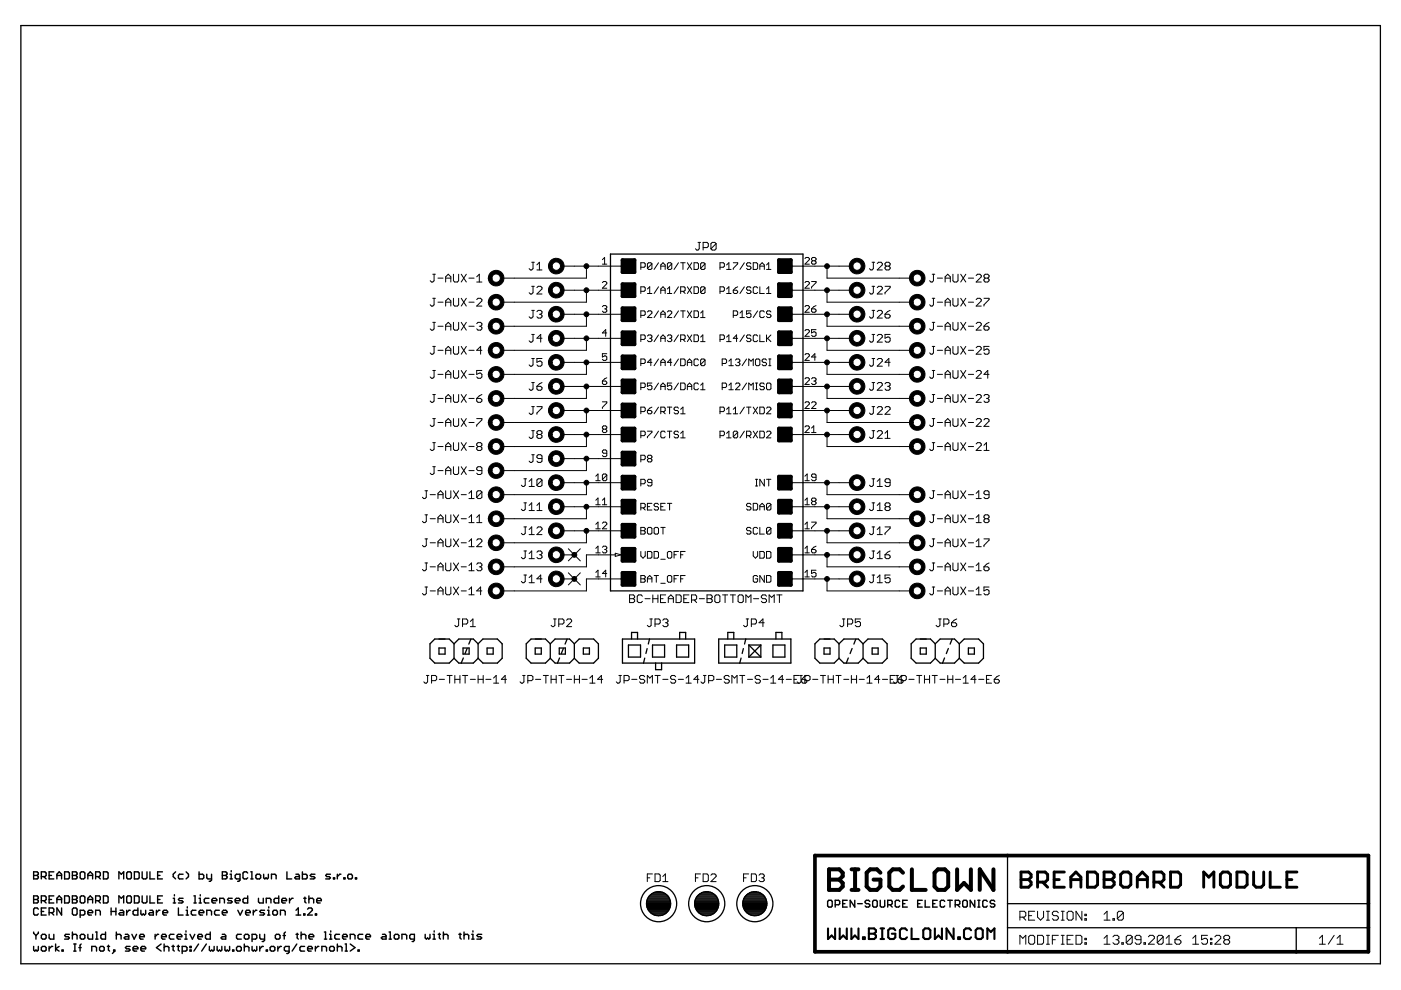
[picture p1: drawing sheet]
<svg xmlns="http://www.w3.org/2000/svg" width="297mm" height="210mm" viewBox="0 0 297 210" stroke-linecap="round" stroke-linejoin="round" font-family="sans-serif">
<g fill="none" stroke="#000" stroke-width=".3">
<path d="M7.1 184.8h.8l.2 .3v.3l-.2 .2 .2 .3v.2l-.2 .3h-.8zM7.1 189.9h.8l.2 .3v.3l-.2 .2 .2 .3v.2l-.2 .3h-.8zM7.1 197.6v.3l.5 .5M7.1 185.6h.8M7.1 190.7h.8M7.6 198.4v.7M8.1 192.8l-.2-.3h-.5l-.3 .3v1l.3 .2h.5l.2-.2M8.1 197.6v.3l-.5 .5M8.8 185.9h.7l.3-.3v-.5l-.3-.3h-.7v1.6M8.8 191h.7l.3-.3v-.5l-.3-.3h-.7v1.6M8.8 198.4l.2-.3h.5l.3 .3v.5l-.3 .2h-.5l-.2-.2zM8.8 193.3h.5"/>
<path d="M9.3 185.9l.5 .5M9.3 191l.5 .5M9.8 192.5h-1v1.5h1M10.4 185.6h.5M10.4 193.5h.8l.2-.2v-.5l-.2-.3h-.8v1.5M10.4 198.1v.8l.3 .2h.7v-1M10.4 190.7h.5M10.9 193.5l.5 .5M11.4 184.8h-1v1.6h1M11.4 189.9h-1v1.6h1M12.1 185.6h1M12.1 186.4v-1l.5-.6 .5 .6v1"/>
<path d="M12.1 191.5v-1l.5-.6 .5 .6v1M12.1 190.7h1M13.1 192.5v1.5l-1-1.5v1.5M13.7 184.8h.8l.2 .3v1l-.2 .3h-.8zM13.7 189.9h.8l.2 .3v1l-.2 .3h-.8zM14.7 198.1h-.8l-.2 .3 .2 .2h.6l.2 .3-.2 .2h-.8M15.3 184.8h.8l.2 .3-.2 .5 .2 .5-.2 .3h-.8zM15.3 185.6h.8M15.3 189.9h.8l.2 .3-.2 .5 .2 .5-.2 .3h-.8zM15.3 197.6v1.5M15.3 198.4l.3-.3h.5l.2 .3v.7M15.3 190.7h.8"/>
<path d="M15.6 192.5h.5l.2 .3v1l-.2 .2h-.5l-.3-.2v-1zM17 194h.7l.3-.2v-.5l-.3-.3h-.7v1.5M17 198.4l.3-.3h.4l.3 .3v.5l-.3 .2h-.4l-.3-.2zM17.3 184.8h.4l.3 .3v1l-.3 .3h-.4l-.3-.3v-1zM17.3 189.9h.4l.3 .3v1l-.3 .3h-.4l-.3-.3v-1zM18.6 185.6h1M18.6 186.4v-1l.5-.6 .5 .6v1M18.6 191.5v-1l.5-.6 .5 .6v1M18.6 193.5h1v-.2l-.2-.3h-.5l-.3 .3v.5l.3 .2h.5M18.6 198.1v.8l.3 .2h.7v-1M18.6 190.7h1M20.3 185.9h.7l.3-.3v-.5l-.3-.3h-.7v1.6"/>
<path d="M20.3 191h.7l.3-.3v-.5l-.3-.3h-.7v1.6M20.3 194v-1h.7l.3 .3v.7M20.3 199.1h.5M20.3 197.6h.2v1.5M20.8 185.9l.5 .5M20.8 191l.5 .5M21.9 184.8h.8l.2 .3v1l-.2 .3h-.8zM21.9 189.9h.8l.2 .3v1l-.2 .3h-.8zM22.4 197.6v1.5h-.8l-.2-.2v-.5l.2-.3h.8M23.6 193.3h1M23.6 192.5v1.5M24.6 192.5v1.5"/>
<path d="M24.7 198.4l.2-.3h.5l.3 .3v.7M24.7 197.6v1.5M25.2 186.4v-1.6l.5 .6 .5-.6v1.6M25.2 191.5v-1.6l.5 .6 .5-.6v1.6M25.5 193h.5l.2 .3v.7h-.7l-.3-.2 .3-.3h.7M26.6 198.1h.5l.2 .3v.7h-.7l-.3-.2 .3-.3h.7M26.9 193v1M27.1 184.8h.5l.3 .3v1l-.3 .3h-.5l-.2-.3v-1zM27.1 189.9h.5l.3 .3v1l-.3 .3h-.5l-.2-.3v-1zM27.6 193h-.3l-.4 .5M28 198.1l.4 1 .6-1M28.5 184.8h.8l.2 .3v1l-.2 .3h-.8z"/>
<path d="M28.5 189.9h.8l.2 .3v1l-.2 .3h-.8zM29.2 192.5v1.5h-.7l-.3-.2v-.5l.3-.3h.7M29.6 198.6h1v-.2l-.2-.3h-.6l-.2 .3v.5l.2 .2h.6M29.9 193v.8l.2 .2 .3-.2 .2 .2 .3-.2v-.8M30.1 184.8v1.3l.3 .3h.5l.3-.3v-1.3M30.1 189.9v1.3l.3 .3h.5l.3-.3v-1.3M31.8 193h.5l.2 .3v.7h-.7l-.3-.2 .3-.3h.7M31.8 184.8v1.6h1M31.8 189.9v1.6h1M32.9 198.1v1M33.2 193v1M33.4 185.6h.5"/>
<path d="M33.4 190.7h.5M33.6 198.1h-.2l-.5 .5M33.9 193h-.2l-.5 .5M34.2 198.6h1.1v-.2l-.3-.3h-.5l-.3 .3v.5l.3 .2h.5M34.4 184.8h-1v1.6h1M34.4 189.9h-1v1.6h1M34.5 193.5h1v-.2l-.2-.3h-.5l-.3 .3v.5l.3 .2h.5M36.7 191.5h.5M36.7 190.5h.3v1M36.9 198.1h-.7l-.3 .3v.5l.3 .2h.7M37 189.7v.2M37.2 184.8l-.5 .6v.5l.5 .5"/>
<path d="M37.5 198.6h1v-.2l-.2-.3h-.5l-.3 .3v.5l.3 .2h.5M37.8 192.5v1.5h1M38.8 185.4h-.7l-.3 .2v.5l.3 .3h.7M38.8 190.5h-.7l-.3 .2 .3 .3h.5l.2 .2-.2 .3h-.8M39.2 199.1h.5M39.2 198.1h.2v1M39.4 197.4v.2M39.5 184.8l.5 .6v.5l-.5 .5M39.5 194h.5M39.5 193h.2v1M39.7 192.3v.2M40.3 198.1l.5 1 .5-1"/>
<path d="M41.1 189.9h.3v1.6M41.1 191.5h.5M41.6 193h-.8l-.2 .3v.5l.2 .2h.8M41.9 198.6h1v-.2l-.2-.3h-.5l-.3 .3v.5l.3 .2h.5M42.2 184.8v1.6h.7l.3-.3v-.5l-.3-.2h-.7M42.2 193.5h1v-.2l-.3-.3h-.4l-.3 .3v.5l.3 .2h.4M42.2 191.5h.5M42.2 190.5h.3v1M42.5 189.7v.2M43.8 185.4v.7l.3 .3h.8M43.8 194v-1h.8l.3 .3v.7M44.3 190.5h-.8l-.2 .2v.5l.2 .3h.8"/>
<path d="M44.6 197.6v1.5h-.8l-.2-.2v-.5l.2-.3h.8M44.9 185.4v1.2l-.3 .3h-.3M44.9 191h1.1v-.3l-.3-.2h-.5l-.3 .2v.5l.3 .3h.5M46.5 193h-.8l-.2 .3v.5l.2 .2h.8M46.6 191.5v-1h.7l.3 .2v.8M47.1 198.1h.5l.3 .3v.7h-.8l-.2-.2 .2-.3h.8M47.1 184.8h.8l.2 .3v.3l-.2 .2 .2 .3v.2l-.2 .3h-.8zM47.1 185.6h.8M47.1 193.5h1v-.2l-.2-.3h-.5l-.3 .3v.5l.3 .2h.5M48.8 186.4h.5M48.8 185.4h.2v1M49 184.6v.2"/>
<path d="M49.2 190.5h-.7l-.3 .2 .3 .3h.5l.2 .2-.2 .3h-.8M49.9 191h1v-.3l-.3-.2h-.5l-.2 .2v.5l.2 .3h.5M50.4 193l.5 1 .5-1M50.9 186.4h-.8l-.2-.3v-.5l.2-.2h.8v1.2l-.3 .3h-.2M51.2 198.1h-.8l-.3 .3v.5l.3 .2h.8M51.8 198.4l.2-.3h.5l.3 .3v.5l-.3 .2h-.5l-.2-.2zM52.1 193.5h1v-.2l-.3-.3h-.5l-.2 .3v.5l.2 .2h.5M52.5 185.1l-.2-.3h-.5l-.3 .3v1l.3 .3h.5l.2-.3M52.5 189.9v1.6h-.7l-.3-.3v-.5l.3-.2h.7M53.2 184.8h.2v1.6M53.2 186.4h.5M53.4 199.1h.8l.2-.2v-.5l-.2-.3h-.8v1.5"/>
<path d="M53.7 193v1M54.5 193h-.3l-.5 .5M54.5 185.4h.5l.3 .2v.5l-.3 .3h-.5l-.2-.3v-.5zM54.8 190.5v.7l.3 .3h.7v-1M55.1 198.1v.8l.2 .2h.8M55.9 185.4v.7l.3 .3 .2-.3 .3 .3 .2-.3v-.7M56.1 193h-.8l-.2 .3 .2 .2h.5l.3 .3-.3 .2h-.7M56.1 198.1v1.3l-.3 .2h-.2M56.5 191.5v-1h.7l.2 .2v.8M56.7 194h.5M56.7 193h.3v1M57 192.3v.2"/>
<path d="M57.6 186.4v-1h.7l.2 .2v.8M57.8 193.3l.3-.3h.5l.2 .3v.5l-.2 .2h-.5l-.3-.2zM58.6 198.1h.5l.3 .3v.5l-.3 .2h-.5l-.2-.2v-.5zM59.1 189.9v1.6h-.8l-.2-.3v-.5l.2-.2h.8M59.5 194v-1h.7l.3 .3v.7M59.7 191h1v-.3l-.2-.2h-.5l-.3 .2v.5l.3 .3h.5M60 198.4h.5M60.5 197.6l-.2 .3v1.2M60.8 184.8v1.6h1M61.4 190.5v1M62.1 190.5h-.2l-.5 .5M62.7 185.4h.5l.3 .2v.8h-.8l-.2-.3 .2-.2h.8"/>
<path d="M62.8 194h1M62.8 193l.4-.5v1.5M62.8 198.1h.4M63 197.9v1l.2 .2M63.8 198.4l.3-.3h.5l.3 .3v.7M63.8 197.6v1.5M64.1 184.8v1.6h.8l.2-.3v-.5l-.2-.2h-.8M64.4 190.5h.5M64.4 193.8h.2v.2h-.2zM64.6 190.2v1l.3 .3M65.2 192.8l.3-.3h.5l.2 .3v.2l-1 1h1M65.5 190.7l.2-.2h.6l.2 .2v.8"/>
<path d="M65.5 189.9v1.6M65.5 198.6h1v-.2l-.2-.3h-.6l-.2 .3v.5l.2 .2h.6M66.8 185.4h-.8l-.2 .2 .2 .3h.5l.3 .2-.3 .3h-.7M66.9 193.8h.2v.2h-.2zM67.1 191h1v-.3l-.2-.2h-.5l-.3 .2v.5l.3 .3h.5M68.8 199.1h.5M68.8 197.6h.2v1.5M69.9 199.1h.5M69.9 198.1h.2v1M70.1 185.4h-.8l-.3 .2 .3 .3h.5l.3 .2-.3 .3h-.8M70.1 197.4v.2M70.7 186.1h.3v.3h-.3z"/>
<path d="M71.5 185.4v1M72 198.1h-.8l-.2 .3v.5l.2 .2h.8M72.3 185.4h-.3l-.5 .5M72.6 198.6h1v-.2l-.2-.3h-.5l-.3 .3v.5l.3 .2h.5M72.9 186.1h.3v.3h-.3zM74 185.4h.5l.2 .2v.5l-.2 .3h-.5l-.3-.3v-.5zM74.3 199.1v-1h.7l.3 .3v.7M75.4 186.1h.2v.3h-.2zM76.9 198.1h-.7l-.3 .3v.5l.3 .2h.7M77.6 198.6h.9v-.2l-.2-.3h-.5l-.2 .3v.5l.2 .2h.5M81.1 198.1h.5l.3 .3v.7h-.8l-.3-.2 .3-.3h.8M82.5 199.1h.5"/>
<path d="M82.5 197.6h.2v1.5M83.8 198.1h.5l.3 .3v.5l-.3 .2h-.5l-.2-.2v-.5zM85.2 199.1v-1h.8l.2 .3v.7M87.9 199.1h-.8l-.2-.2v-.5l.2-.3h.8v1.3l-.3 .2h-.2M90.1 198.1v.8l.3 .2 .3-.2 .2 .2 .3-.2v-.8M91.8 199.1h.5M91.8 198.1h.3v1M92.1 197.4v.2M92.9 198.1h.5M93.2 197.9v1l.2 .2M94 198.4l.2-.3h.5l.3 .3v.7M94 197.6v1.5"/>
<path d="M97.3 198.1h.5M97.5 197.9v1l.3 .2M98.4 198.4l.2-.3h.5l.3 .3v.7M98.4 197.6v1.5M100 199.1h.5M100 198.1h.3v1M100.3 197.4v.2M102.1 198.1h-.7l-.3 .3 .3 .2h.5l.2 .3-.2 .2h-.8M175.5 191.1l.2-.2h.5l.2 .2v1l-.2 .2h-.5l-.2-.2zM177.1 191.8h.7l.2-.2v-.5l-.2-.2h-.7v1.4M178.7 191.6h.5M179.6 190.9h-.9v1.4h.9"/>
<path d="M181.2 190.9v1.4l-.9-1.4v1.4M181.8 191.6h1M184.4 191.1l-.3-.2h-.4l-.3 .2v.3l.3 .2h.4l.3 .2v.3l-.3 .2h-.4l-.3-.2M185 191.1l.3-.2h.5l.2 .2v1l-.2 .2h-.5l-.3-.2zM186.6 190.9v1.2l.3 .2h.4l.3-.2v-1.2M188.2 191.8h.7l.3-.2v-.5l-.3-.2h-.7v1.4M188.7 191.8l.5 .5M190.8 191.1l-.3-.2h-.5l-.2 .2v1l.2 .2h.5l.3-.2M191.4 191.6h.5M192.4 190.9h-1v1.4h1M194.6 191.6h.5M195.5 190.9h-.9v1.4h.9"/>
<path d="M196.2 190.9v1.4h.9M197.8 191.6h.4M198.7 190.9h-.9v1.4h.9M200.3 191.1l-.2-.2h-.5l-.3 .2v1l.3 .2h.5l.2-.2M200.9 190.9h1M201.4 190.9v1.4M202.5 191.8h.7l.3-.2v-.5l-.3-.2h-.7v1.4M203 191.8l.5 .5M204.1 191.1l.3-.2h.4l.3 .2v1l-.3 .2h-.4l-.3-.2zM206.7 190.9v1.4l-1-1.4v1.4M207.3 190.9h.5M207.3 192.3h.5"/>
<path d="M207.5 190.9v1.4M209.3 191.1l-.2-.2h-.5l-.2 .2v1l.2 .2h.5l.2-.2M210.9 191.1l-.2-.2h-.5l-.2 .2v.3l.2 .2h.5l.2 .2v.3l-.2 .2h-.5l-.2-.2M7.1 200.7v.7l.3 .3 .2-.3 .3 .3 .2-.3v-.7M8.8 200.9l.2-.2h.5l.3 .2v.5l-.3 .3h-.5l-.2-.3zM10.4 200.7v1M11.2 200.7h-.3l-.5 .5M11.8 200.2v1.5M12.5 200.7l-.7 .5 .7 .5M13.1 201.4h.3v.3h-.3zM15.6 201.7h.5M15.6 200.2h.5"/>
<path d="M15.9 200.2v1.5M16.7 200.9h.5M17.2 200.2l-.2 .2v1.3M19.5 201.7v-1h.7l.3 .2v.8M21.1 200.9l.3-.2h.4l.3 .2v.5l-.3 .3h-.4l-.3-.3zM22.8 200.7h.4M23 200.4v1l.2 .3M24.1 201.4h.2v.3h-.2zM24.3 201.7l-.5 .5M27.6 200.7h-.8l-.2 .2 .2 .3h.5l.3 .2-.3 .3h-.7M28.2 201.2h1v-.3l-.2-.2h-.5l-.3 .2v.5l.3 .3h.5M29.9 201.2h1v-.3l-.3-.2h-.5l-.2 .2v.5l.2 .3h.5"/>
<path d="M34.2 200.2l-1 .7 1 .8M34.8 200.9l.3-.2h.5l.2 .2v.8M34.8 200.2v1.5M36.4 200.7h.6M36.7 200.4v1l.3 .3M37.5 200.7h.5M37.8 200.4v1l.2 .3M38.6 201.7h.8l.2-.3v-.5l-.2-.2h-.8v1.5M40.3 200.7h.2v.2h-.2zM40.3 201.4h.2v.3h-.2zM42.1 200.2l-1 1.5M43.8 200.2l-1 1.5"/>
<path d="M44.4 200.7v.7l.2 .3 .3-.3 .2 .3 .3-.3v-.7M46 200.7v.7l.3 .3 .2-.3 .3 .3 .2-.3v-.7M47.7 200.7v.7l.2 .3 .3-.3 .2 .3 .3-.3v-.7M49.3 201.4h.3v.3h-.3zM50.1 200.9l.3-.2h.5l.3 .2v.5l-.3 .3h-.5l-.3-.3zM51.8 200.9l.2-.2h.5l.3 .2v.8M51.8 200.2v1.5M53.4 200.7v.7l.3 .3 .2-.3 .3 .3 .2-.3v-.7M55.1 200.7v1M55.8 200.7h-.2l-.5 .5M56.5 201.4h.2v.3h-.2zM57.3 200.9l.2-.2h.5l.3 .2v.5l-.3 .3h-.5l-.2-.3z"/>
<path d="M58.9 200.7v1M59.7 200.7h-.3l-.5 .5M61.3 201.7h-.8l-.2-.3v-.5l.2-.2h.8v1.2l-.3 .3h-.2M62.9 200.2l-1 1.5M64.6 200.7h-.8l-.2 .2v.5l.2 .3h.8M65.2 201.2h1v-.3l-.2-.2h-.5l-.3 .2v.5l.3 .3h.5M66.9 200.7v1M67.6 200.7h-.2l-.5 .5M68.2 201.7v-1h.8l.2 .2v.8M69.9 200.9l.2-.2h.5l.3 .2v.5l-.3 .3h-.5l-.2-.3zM71.5 200.2v1.5M71.5 200.9l.3-.2h.5l.2 .2v.8"/>
<path d="M73.2 201.7h.5M73.2 200.2h.2v1.5M74.3 200.2l1 .7-1 .8M75.9 201.4h.3v.3h-.3z"/>
</g>
<g fill="none" stroke="#000" stroke-width=".21">
<path d="M91.8 58.1h.5M92 58.1v1.4l-.2 .3h-.3l-.3-.3M92.9 59h1M94.5 59.8v-1.1l.5-.6 .6 .6v1.1M94.5 59h1.1M96.1 58.1v1.4l.3 .3h.6l.2-.3v-1.4M97.8 58.1l1.1 1.7M98.9 58.1l-1.1 1.7M99.4 59h1.1M101.1 59.8h1.1M101.1 58.7l.5-.6v1.7M112.7 55.6h.6"/>
<path d="M113 55.6v1.4l-.3 .2h-.2l-.3-.2M113.8 57.2h1.1M113.8 56.2l.6-.6v1.6M119.2 56.4h12.8M124.3 56.4v2.6h-17.8M127.7 55.1l.5-.5v1.4M127.7 56h1M127.7 59.9l.3-.2h.4l.3 .2v.3l-1 .9h1M135.9 56.7h.7l.2-.3v-.5l-.2-.2h-.7v1.4M138.2 55.9l-.2-.2h-.5l-.2 .2v1M138.2 55.9v1l-.2 .2h-.5l-.2-.2M138.2 55.9l-.9 1"/>
<path d="M139.6 55.7l-.9 1.4M140.1 57.1v-.9l.5-.5 .4 .5v.9M140.1 56.4h.9M142.4 55.9l-.2-.2h-.5l-.2 .2v1M142.4 55.9v1l-.2 .2h-.5l-.2-.2M142.4 55.9l-.9 1M143.8 55.7l-.9 1.4M144.3 55.7h1M144.8 55.7v1.4M145.7 55.7l1 1.4M146.7 55.7l-1 1.4M147.2 55.7h.6l.3 .2v1l-.3 .2h-.6z"/>
<path d="M148 51.4h.5M148.3 51.4v1.3l-.3 .3h-.3l-.3-.3M149.1 52.5h.8l.3-.3v-.5l-.3-.3h-.8v1.6M149.5 55.9l-.3-.2h-.4l-.3 .2v1M149.5 55.9v1l-.3 .2h-.4l-.3-.2M149.5 55.9l-1 1M151.8 51.7v1l-.2 .3h-.6l-.3-.3M151.8 51.7l-.2-.3h-.6l-.3 .3v1M151.8 51.7l-1.1 1M152.7 56.7h.7l.2-.3v-.5l-.2-.2h-.7v1.4M154.1 57.1h.9M154.1 56.2l.4-.5v1.4"/>
<path d="M155.5 55.7h.9v.2l-.9 1v.2M157.8 55.7l-.9 1.4M159.2 55.9l-.2-.2h-.5l-.2 .2 .2 .5h.5l.2 .3-.2 .4h-.5l-.2-.2M159.7 55.7h.7l.2 .2v1l-.2 .2h-.7zM161.1 56.4h1M161.1 57.1v-.9l.5-.5 .5 .5v.9M162.5 57.1h.9M162.5 56.2l.5-.5v1.4M167.7 56.4h12.7M170.7 59.9l.2-.2h.5l.2 .2v.3l-.9 .9h.9M170.7 54.8l.2-.2h.5l.2 .2v.3l-.9 .9h.9M172.1 59.7h.9v.2l-.9 1v.2"/>
<path d="M172.3 55.3l-.2 .2 .2 .5h.5l.2-.2v-.3l-.2-.2M172.3 55.3l-.2-.2 .2-.5h.5l.2 .2v.3l-.2 .2M172.3 55.3h.5M175.3 56.4v2.6h17.9M184.9 55.6h.5M185.2 55.6v1.4l-.3 .2h-.3l-.3-.2M186 55.9l.3-.3h.5l.3 .3v.3l-1.1 1h1.1M187.9 56.4h.5M187.9 56.4l-.3-.2v-.3l.3-.3h.5l.3 .3v.3l-.3 .2M187.9 56.4l-.3 .3v.3l.3 .2h.5l.3-.2v-.3l-.3-.3M197.7 58.1h.5M197.9 58.1v1.4l-.2 .3h-.3l-.3-.3"/>
<path d="M198.7 59h1.1M200.4 59h1.1M200.4 59.8v-1.1l.5-.6 .6 .6v1.1M202 58.1v1.4l.3 .3h.5l.3-.3v-1.4M203.7 58.1l1.1 1.7M204.8 58.1l-1.1 1.7M205.3 59h1.1M207 58.4l.2-.3h.6l.2 .3v.3l-1 1.1h1M208.9 59l-.3 .2v.3l.3 .3h.5l.3-.3v-.3l-.3-.2M208.9 59l-.3-.3v-.3l.3-.3h.5l.3 .3v.3l-.3 .3M208.9 59h.5M91.8 63.2h.5"/>
<path d="M91.8 68.3h.5M91.8 73.4h.5M91.8 78.5h.5M92 63.2v1.4l-.2 .3h-.3l-.3-.3M92 68.3v1.4l-.2 .3h-.3l-.3-.3M92 73.4v1.4l-.2 .3h-.3l-.3-.3M92 78.5v1.4l-.2 .3h-.3l-.3-.3M92.9 64.1h1M92.9 69.2h1M92.9 74.3h1M92.9 79.4h1M94.5 64.9v-1.1l.5-.6 .6 .6v1.1"/>
<path d="M94.5 70v-1.1l.5-.6 .6 .6v1.1M94.5 75.1v-1.1l.5-.6 .6 .6v1.1M94.5 64.1h1.1M94.5 69.2h1.1M94.5 74.3h1.1M94.5 79.4h1.1M96.1 63.2v1.4l.3 .3h.6l.2-.3v-1.4M96.1 68.3v1.4l.3 .3h.6l.2-.3v-1.4M96.1 73.4v1.4l.3 .3h.6l.2-.3v-1.4M96.1 78.5v1.4l.3 .3h.6l.2-.3v-1.4M97.8 63.2l1.1 1.7M97.8 68.3l1.1 1.7"/>
<path d="M97.8 73.4l1.1 1.7M97.8 78.5l1.1 1.7M98.9 63.2l-1.1 1.7M98.9 68.3l-1.1 1.7M98.9 73.4l-1.1 1.7M98.9 78.5l-1.1 1.7M99.4 64.1h1.1M99.4 69.2h1.1M99.4 74.3h1.1M99.4 79.4h1.1M101.1 63.5l.2-.3h.6l.3 .3v.3l-1.1 1.1h1.1M101.1 68.6l.2-.3h.6l.3 .3v.3l-.3 .3"/>
<path d="M101.6 69.2h.3M101.9 69.2l.3 .2v.3l-.3 .3h-.6l-.2-.3M102.2 78.5h-1.1v.9l.5-.3h.3l.3 .3v.5l-.3 .3h-.6l-.2-.3M102.2 74.3h-1.1l.8-.9v1.7M112.7 60.7h.6M112.7 65.8h.6M112.7 70.9h.6M112.7 76h.6M113 60.7v1.4l-.3 .2h-.2l-.3-.2M113 65.8v1.4l-.3 .2h-.2l-.3-.2M113 70.9v1.4l-.3 .2h-.2l-.3-.2M113 76v1.4l-.3 .2h-.2l-.3-.2"/>
<path d="M113.8 61l.3-.3h.5l.3 .3v.3l-1.1 1h1.1M113.8 66.1l.3-.3h.5l.3 .3v.3l-.3 .2M114.4 66.6h.2M114.6 66.6l.3 .3v.3l-.3 .2h-.5l-.3-.2M114.9 71.7h-1.1l.8-.8v1.6M114.9 76h-1.1v.8l.6-.2h.2l.3 .2v.6l-.3 .2h-.5l-.3-.2M119.2 61.5h12.8M119.2 66.6h12.8M119.2 71.7h12.8M119.2 76.8h12.8M124.3 61.5v2.6h-17.8M124.3 66.6v2.6h-17.8"/>
<path d="M124.3 71.7v2.6h-17.8M124.3 76.8v2.6h-17.8M127.7 65l.3-.2h.4l.3 .2-.3 .5M128.2 65.5h.2M128.4 65.5l.3 .2-.3 .5h-.4l-.3-.2M128.7 70.6h-1l.7-.7v1.4M128.7 75h-1v.7l.5-.2 .5 .2v.5l-.3 .2h-.4l-.3-.2M135.9 61.8h.7l.2-.3v-.5l-.2-.2h-.7v1.4M135.9 66.9h.7l.2-.3v-.5l-.2-.2h-.7v1.4M135.9 72h.7l.2-.3v-.5l-.2-.2h-.7v1.4M135.9 77.1h.7l.2-.3v-.5l-.2-.2h-.7v1.4M137.3 66.1l.2-.2h.5l.2 .2v.3l-.9 .9h.9"/>
<path d="M137.3 71.2l.2-.2h.5l.2 .2-.2 .5M137.3 61.3l.5-.5v1.4M137.3 62.2h.9M137.8 71.7h.2M138 71.7l.2 .3-.2 .4h-.5l-.2-.2M138.2 76.8h-.9l.7-.7v1.4M139.6 60.8l-.9 1.4M139.6 65.9l-.9 1.4M139.6 71l-.9 1.4M139.6 76.1l-.9 1.4M140.1 62.2v-.9l.5-.5 .4 .5v.9M140.1 67.3v-.9l.5-.5 .4 .5v.9"/>
<path d="M140.1 72.4v-.9l.5-.5 .4 .5v.9M140.1 77.5v-.9l.5-.5 .4 .5v.9M140.1 61.5h.9M140.1 66.6h.9M140.1 71.7h.9M140.1 76.8h.9M141.5 66.1l.2-.2h.5l.2 .2v.3l-.9 .9h.9M141.5 71.2l.2-.2h.5l.2 .2-.2 .5M141.5 62.2h.9M141.5 61.3l.5-.5v1.4M142 71.7h.2M142.2 71.7l.2 .3-.2 .4h-.5l-.2-.2"/>
<path d="M142.4 76.8h-.9l.7-.7v1.4M143.8 60.8l-.9 1.4M143.8 65.9l-.9 1.4M143.8 71l-.9 1.4M143.8 76.1l-.9 1.4M144.3 61.8h.7l.3-.3v-.5l-.3-.2h-.7v1.4M144.3 72h.7l.3-.3v-.5l-.3-.2h-.7v1.4M144.3 76.1h.7l.3 .2v1l-.3 .2h-.7zM144.3 65.9h1M144.8 65.9v1.4M144.8 61.8l.5 .4M144.8 72l.5 .4"/>
<path d="M145.7 60.8l1 1.4M145.7 65.9l1 1.4M145.7 71l1 1.4M145.7 76.8h1M145.7 77.5v-.9l.5-.5 .5 .5v.9M146.7 60.8l-1 1.4M146.7 65.9l-1 1.4M146.7 71l-1 1.4M147.2 60.8h.6l.3 .2v1l-.3 .2h-.6zM147.2 65.9h.6l.3 .2v1l-.3 .2h-.6zM147.2 71h.6l.3 .2v1l-.3 .2h-.6zM148.1 76.3l-.3-.2h-.4l-.2 .2v1l.2 .2h.4l.3-.2"/>
<path d="M148.5 67.3h1M148.5 66.4l.5-.5v1.4M148.5 71.5l.5-.5v1.4M148.5 72.4h1M149.5 61l-.3-.2h-.4l-.3 .2v1M149.5 76.3l-.3-.2h-.4l-.3 .2v1M149.5 61v1l-.3 .2h-.4l-.3-.2M149.5 76.3v1l-.3 .2h-.4l-.3-.2M149.5 61l-1 1M149.5 76.3l-1 1M152.7 61.8h.7l.2-.3v-.5l-.2-.2h-.7v1.4M152.7 72h.7l.2-.3v-.5l-.2-.2h-.7v1.4"/>
<path d="M153.1 77.1h.7l.3-.3v-.5l-.3-.2h-.7v1.4M154.1 62.2h.9M154.1 72.4h.9M154.1 61.3l.4-.5v1.4M154.1 71.5l.4-.5v1.4M154.5 77.5h1M154.5 76.6l.5-.5v1.4M155.5 61.5h.7l.2 .5-.2 .2h-.5l-.2-.2zM155.5 66.9h.7l.2-.3v-.5l-.2-.2h-.7v1.4M155.9 76.3l.3-.2h.4l.3 .2-.3 .5M156.4 71.7h-.9l.7-.7v1.4M156.4 76.8h.2"/>
<path d="M156.4 60.8l-.9 .7M156.6 76.8l.3 .3-.3 .4h-.4l-.3-.2M156.9 66.4l.5-.5v1.4M156.9 67.3h.9M157.8 60.8l-.9 1.4M157.8 71l-.9 1.4M158.3 76.1l-.9 1.4M158.7 77.5v-1.4l.5 .5 .5-.5v1.4M159.2 61l-.2-.2h-.5l-.2 .2 .2 .5h.5l.2 .3-.2 .4h-.5l-.2-.2M159.2 65.9h-.9v.7l.4-.2h.3l.2 .2v.5l-.2 .2h-.5l-.2-.2M159.2 71.2l-.2-.2h-.5l-.2 .2 .2 .5h.5l.2 .3-.2 .4h-.5l-.2-.2M160.4 76.1h.5l.2 .2v1l-.2 .2h-.5l-.2-.2v-1z"/>
<path d="M160.6 61l-.2-.2h-.5l-.2 .2v1l.2 .2h.5l.2-.2M160.6 71.2l-.2-.2h-.5l-.2 .2v1l.2 .2h.5l.2-.2M160.6 65.9l-.9 1.4M161.1 60.8v1.4h1M161.1 71v1.4h1M162.1 66.1l-.3-.2h-.5l-.2 .2v1l.2 .2h.5l.3-.2M162.5 71v1.4M162.5 76.3l-.2-.2h-.5l-.2 .2 .2 .5h.5l.2 .3-.2 .4h-.5l-.2-.2M162.5 62.2h.9M162.5 61.3l.5-.5v1.4M162.8 71.7l.6 .7M163 76.1h.4"/>
<path d="M163 77.5h.4M163.2 76.1v1.4M163.4 66.1l-.2-.2h-.4l-.3 .2 .3 .5h.4l.2 .3-.2 .4h-.4l-.3-.2M163.4 71l-.9 1M167.7 61.5h12.7M167.7 66.6h12.7M167.7 71.7h12.7M167.7 76.8h12.7M170.7 70.1l.2-.2h.5l.2 .2v.3l-.9 .9h.9M170.7 65l.2-.2h.5l.2 .2v.3l-.9 .9h.9M170.7 75.2l.2-.2h.5l.2 .2v.3l-.9 .9h.9M172.1 65.5h.7l.2 .2v.3l-.2 .2h-.5l-.2-.2z"/>
<path d="M173 69.9h-.9v.7l.4-.2 .5 .2v.5l-.2 .2h-.5l-.2-.2M173 64.8l-.9 .7M173 75.7h-.9l.7-.7v1.4M175.3 61.5v2.6h17.9M175.3 66.6v2.6h17.9M175.3 71.7v2.6h17.9M175.3 76.8v2.6h17.9M184.9 60.7h.5M184.9 65.8h.5M184.9 70.9h.5M184.9 76h.5M185.2 70.9v1.4l-.3 .2h-.3l-.3-.2"/>
<path d="M185.2 60.7v1.4l-.3 .2h-.3l-.3-.2M185.2 65.8v1.4l-.3 .2h-.3l-.3-.2M185.2 76v1.4l-.3 .2h-.3l-.3-.2M186 61l.3-.3h.5l.3 .3v.3l-1.1 1h1.1M186 66.1l.3-.3h.5l.3 .3v.3l-1.1 1h1.1M186 71.2l.3-.3h.5l.3 .3v.3l-1.1 1h1.1M186 76.3l.3-.3h.5l.3 .3v.3l-1.1 1h1.1M187.6 66.6h.8l.3 .3v.3l-.3 .2h-.5l-.3-.2zM187.6 60.7h1.1v.3l-1.1 1.1v.2M188.7 70.9h-1.1v.8l.6-.2h.2l.3 .2v.6l-.3 .2h-.5l-.3-.2M188.7 76.8h-1.1l.8-.8v1.6M188.7 65.8l-.5 .3-.6 .5"/>
<path d="M197.7 63.2h.5M197.7 68.3h.5M197.7 73.4h.5M197.7 78.5h.5M197.9 63.2v1.4l-.2 .3h-.3l-.3-.3M197.9 68.3v1.4l-.2 .3h-.3l-.3-.3M197.9 73.4v1.4l-.2 .3h-.3l-.3-.3M197.9 78.5v1.4l-.2 .3h-.3l-.3-.3M198.7 64.1h1.1M198.7 69.2h1.1M198.7 74.3h1.1M198.7 79.4h1.1"/>
<path d="M200.4 64.1h1.1M200.4 69.2h1.1M200.4 74.3h1.1M200.4 79.4h1.1M200.4 64.9v-1.1l.5-.6 .6 .6v1.1M200.4 70v-1.1l.5-.6 .6 .6v1.1M200.4 75.1v-1.1l.5-.6 .6 .6v1.1M202 73.4v1.4l.3 .3h.5l.3-.3v-1.4M202 63.2v1.4l.3 .3h.5l.3-.3v-1.4M202 68.3v1.4l.3 .3h.5l.3-.3v-1.4M202 78.5v1.4l.3 .3h.5l.3-.3v-1.4M203.7 78.5l1.1 1.7"/>
<path d="M203.7 73.4l1.1 1.7M203.7 68.3l1.1 1.7M203.7 63.2l1.1 1.7M204.8 78.5l-1.1 1.7M204.8 73.4l-1.1 1.7M204.8 68.3l-1.1 1.7M204.8 63.2l-1.1 1.7M205.3 64.1h1.1M205.3 69.2h1.1M205.3 74.3h1.1M205.3 79.4h1.1M207 63.5l.2-.3h.6l.2 .3v.3l-1 1.1h1"/>
<path d="M207 68.6l.2-.3h.6l.2 .3v.3l-1 1.1h1M207 73.7l.2-.3h.6l.2 .3v.3l-1 1.1h1M207 78.8l.2-.3h.6l.2 .3v.3l-1 1.1h1M208.6 63.2h1.1v.3l-1.1 1.1v.3M208.6 69.2h.8l.3 .2v.3l-.3 .3h-.5l-.3-.3zM209.7 73.4h-1.1v.9l.5-.3h.3l.3 .3v.5l-.3 .3h-.5l-.3-.3M209.7 79.4h-1.1l.8-.9v1.7M209.7 68.3l-.6 .3-.5 .6M91.8 83.7h.5M91.8 88.8h.5M91.8 93.9h.5M91.8 99h.5"/>
<path d="M92 99v1.3l-.2 .3h-.3l-.3-.3M92 83.7v1.3l-.2 .3h-.3l-.3-.3M92 88.8v1.3l-.2 .3h-.3l-.3-.3M92 93.9v1.3l-.2 .3h-.3l-.3-.3M92.9 84.5h1M92.9 89.6h1M92.9 94.7h1M92.9 99.8h1M94.5 80.2v-1.1l.5-.6 .6 .6v1.1M94.5 85.3v-1.1l.5-.5 .6 .5v1.1M94.5 90.4v-1.1l.5-.5 .6 .5v1.1M94.5 95.5v-1.1l.5-.5 .6 .5v1.1"/>
<path d="M94.5 84.5h1.1M94.5 89.6h1.1M94.5 94.7h1.1M94.5 99.8h1.1M96.1 83.7v1.3l.3 .3h.6l.2-.3v-1.3M96.1 88.8v1.3l.3 .3h.6l.2-.3v-1.3M96.1 93.9v1.3l.3 .3h.6l.2-.3v-1.3M96.1 99v1.3l.3 .3h.6l.2-.3v-1.3M97.8 83.7l1.1 1.6M97.8 88.8l1.1 1.6M97.8 93.9l1.1 1.6M97.8 99l1.1 1.6"/>
<path d="M98.9 83.7l-1.1 1.6M98.9 88.8l-1.1 1.6M98.9 93.9l-1.1 1.6M98.9 99l-1.1 1.6M99.4 84.5h1.1M99.4 89.6h1.1M99.4 94.7h1.1M99.4 99.8h1.1M101.1 84.5h.8l.3 .3v.2l-.3 .3h-.6l-.2-.3zM101.1 88.8h1.1v.2l-1.1 1.1v.3M101.3 94.7l-.2-.3v-.3l.2-.2h.6l.3 .2v.3l-.3 .3M101.3 94.7l-.2 .3v.2l.2 .3h.6l.3-.3v-.2l-.3-.3"/>
<path d="M101.3 94.7h.6M102.2 83.7l-.6 .2-.5 .6M102.2 99.8h-.9l-.2-.3v-.3l.2-.2h.6l.3 .2v1.1l-.3 .3h-.6l-.2-.3M112.7 81.1h.6M112.7 86.2h.6M112.7 91.3h.6M112.7 96.4h.6M113 81.1v1.4l-.3 .2h-.2l-.3-.2M113 86.2v1.4l-.3 .2h-.2l-.3-.2M113 91.3v1.4l-.3 .2h-.2l-.3-.2M113 96.4v1.4l-.3 .2h-.2l-.3-.2M113.8 86.2h1.1v.3l-1.1 1.1v.2"/>
<path d="M113.8 81.9h.8l.3 .3v.3l-.3 .2h-.5l-.3-.2zM114.1 92.1h.5M114.1 92.1l-.3-.2v-.3l.3-.3h.5l.3 .3v.3l-.3 .2M114.1 92.1l-.3 .3v.3l.3 .2h.5l.3-.2v-.3l-.3-.3M114.9 97.2h-.8l-.3-.2v-.3l.3-.3h.5l.3 .3v1.1l-.3 .2h-.5l-.3-.2M114.9 81.1l-.5 .3-.6 .5M119.2 81.9h12.8M119.2 87h12.8M119.2 92.1h12.8M119.2 97.2h12.8M124.3 81.9v2.6h-17.8M124.3 87v2.6h-17.8"/>
<path d="M124.3 92.1v2.6h-17.8M124.3 97.2v2.6h-17.8M127.7 80.8h.7l.3 .5-.3 .2h-.4l-.3-.2zM127.7 85.2h1v.2l-1 1v.2M128 91l-.3-.2 .3-.5h.4l.3 .2-.3 .5M128 91l-.3 .2 .3 .5h.4l.3-.2-.3-.5M128 91h.4M128.7 96.1h-.7l-.3-.2 .3-.5h.4l.3 .2v1l-.3 .2h-.4l-.3-.2M128.7 80.1l-1 .7M135.9 82.2h.7l.2-.3v-.5l-.2-.2h-.7v1.4M135.9 87.3h.7l.2-.3v-.4l-.2-.3h-.7v1.4M135.9 92.4h.7l.2-.3v-.4l-.2-.3h-.7v1.4"/>
<path d="M135.9 97.5h.7l.2-.3v-.4l-.2-.3h-.7v1.4M137.3 87h.7l.2 .5-.2 .2h-.5l-.2-.2zM137.3 91.4h.9v.3l-.9 .9v.2M137.5 97.2l-.2-.2v-.2l.2-.3h.5l.2 .3-.2 .4M137.5 97.2l-.2 .3v.2l.2 .2h.5l.2-.2-.2-.5M137.5 97.2h.5M138.2 81.2h-.9v.7l.5-.2h.2l.2 .2v.5l-.2 .2h-.5l-.2-.2M138.2 86.3l-.9 .7M139.6 81.2l-.9 1.4M139.6 86.3l-.9 1.4M139.6 91.4l-.9 1.4M140.1 82.6v-.9l.5-.5 .4 .5v.9"/>
<path d="M140.1 87.3h.7l.2-.3v-.4l-.2-.3h-.7v1.4M140.1 81.9h.9M140.6 87.3l.4 .4M141 91.7l-.2-.3h-.5l-.2 .3v.9l.2 .2h.5l.2-.2M141.5 86.3h.9M141.5 91.4h.9M142 86.3v1.4M142 91.4v1.4M142.4 81.2h-.9v.7l.5-.2h.2l.2 .2v.5l-.2 .2h-.5l-.2-.2M143.8 81.2l-.9 1.4M143.8 86.6l-.2-.3h-.4l-.3 .3 .3 .4h.4l.2 .3-.2 .4h-.4l-.3-.2M143.8 91.7l-.2-.3h-.4l-.3 .3 .3 .4h.4l.2 .3-.2 .4h-.4l-.3-.2"/>
<path d="M144.3 86.8l.5-.5v1.4M144.3 91.9l.5-.5v1.4M144.3 81.2h.7l.3 .2v1l-.3 .2h-.7zM144.3 87.7h1M144.3 92.8h1M145.7 82.6v-.9l.5-.5 .5 .5v.9M145.7 81.9h1M148.1 81.4l-.3-.2h-.4l-.2 .2v1l.2 .2h.4l.3-.2M148.5 81.7l.5-.5v1.4M148.5 82.6h1M152.7 87.3h.7l.2-.3v-.4l-.2-.3h-.7v1.4M152.7 92.4h.7l.2-.3v-.4l-.2-.3h-.7v1.4"/>
<path d="M153.1 82.2h.7l.3-.3v-.5l-.3-.2h-.7v1.4M154.1 87.7h.9M154.1 92.8h.9M154.1 86.8l.4-.5v1.4M154.1 91.9l.4-.5v1.4M154.5 82.6h1M154.5 81.7l.5-.5v1.4M155.5 87.7h.9M155.5 86.8l.4-.5v1.4M155.9 81.4l.3-.2h.4l.3 .2v.3l-1 .9h1M156.4 91.7l-.2-.3h-.5l-.2 .3v.9M156.4 91.7v.9l-.2 .2h-.5l-.2-.2"/>
<path d="M156.4 91.7l-.9 .9M157.8 86.3l-.9 1.4M157.8 91.4l-.9 1.4M158.3 92.4h.7l.2-.3v-.4l-.2-.3h-.7v1.4M158.3 86.3h.9M158.3 81.2l-.9 1.4M158.7 82.6v-1.4l.5 .5 .5-.5v1.4M158.7 86.3v1.4M158.7 92.4l.5 .4M159.7 86.3l.9 1.4M159.7 91.4l.9 1.4M160.2 81.2h.4"/>
<path d="M160.2 82.6h.4M160.4 81.2v1.4M160.6 86.3l-.9 1.4M160.6 91.4l-.9 1.4M161.1 86.3h.7l.3 .3v.9l-.3 .2h-.7zM161.1 91.4h.7l.3 .3v.9l-.3 .2h-.7zM162.1 81.4l-.3-.2h-.5l-.2 .5 .2 .2h.5l.3 .5-.3 .2h-.5l-.2-.2M162.5 86.6l.3-.3h.4l.2 .3v.2l-.9 .9h.9M162.5 91.7l.3-.3h.4l.2 .3v.2l-.9 .9h.9M162.8 81.2h.4l.2 .2v1l-.2 .2h-.4l-.3-.2v-1zM167.7 81.9h12.7M167.7 87h12.7"/>
<path d="M167.7 92.1h12.7M170.7 90.5l.2-.2h.5l.2 .2v.3l-.9 .9h.9M170.7 85.4l.2-.2h.5l.2 .2v.3l-.9 .9h.9M170.7 80.3l.2-.2h.5l.2 .2v.3l-.9 .9h.9M172.1 85.4l.2-.2h.5l.2 .2v.3l-.9 .9h.9M172.1 91.7h.9M172.1 80.3l.2-.2h.5l.2 .2v.3l-.2 .2M172.1 90.8l.4-.5v1.4M172.5 80.8h.3M172.8 80.8l.2 .2v.3l-.2 .2h-.5l-.2-.2M175.3 81.9v2.6h17.9M175.3 87v2.6h17.9"/>
<path d="M175.3 92.1v2.6h17.9M184.9 81.1h.5M184.9 86.2h.5M184.9 91.3h.5M185.2 86.2v1.4l-.3 .2h-.3l-.3-.2M185.2 91.3v1.4l-.3 .2h-.3l-.3-.2M185.2 81.1v1.4l-.3 .2h-.3l-.3-.2M186 81.4l.3-.3h.5l.3 .3v.3l-1.1 1h1.1M186 86.5l.3-.3h.5l.3 .3v.3l-1.1 1h1.1M186 91.6l.3-.3h.5l.3 .3v.3l-1.1 1h1.1M187.6 81.4l.3-.3h.5l.3 .3v.3l-.3 .2M187.6 86.5l.3-.3h.5l.3 .3v.3l-1.1 1h1.1"/>
<path d="M187.6 92.9h1.1M187.6 91.9l.6-.6v1.6M188.2 81.9h.2M188.4 81.9l.3 .3v.3l-.3 .2h-.5l-.3-.2M197.7 83.7h.5M197.7 88.8h.5M197.7 93.9h.5M197.9 93.9v1.3l-.2 .3h-.3l-.3-.3M197.9 88.8v1.3l-.2 .3h-.3l-.3-.3M197.9 83.7v1.3l-.2 .3h-.3l-.3-.3M198.7 84.5h1.1M198.7 89.6h1.1"/>
<path d="M198.7 94.7h1.1M200.4 85.3v-1.1l.5-.5 .6 .5v1.1M200.4 80.2v-1.1l.5-.6 .6 .6v1.1M200.4 84.5h1.1M200.4 89.6h1.1M200.4 94.7h1.1M200.4 90.4v-1.1l.5-.5 .6 .5v1.1M200.4 95.5v-1.1l.5-.5 .6 .5v1.1M202 83.7v1.3l.3 .3h.5l.3-.3v-1.3M202 88.8v1.3l.3 .3h.5l.3-.3v-1.3M202 93.9v1.3l.3 .3h.5l.3-.3v-1.3M203.7 93.9l1.1 1.6"/>
<path d="M203.7 88.8l1.1 1.6M203.7 83.7l1.1 1.6M204.8 93.9l-1.1 1.6M204.8 88.8l-1.1 1.6M204.8 83.7l-1.1 1.6M205.3 84.5h1.1M205.3 89.6h1.1M205.3 94.7h1.1M207 83.9l.2-.2h.6l.2 .2v.3l-1 1.1h1M207 89l.2-.2h.6l.2 .2v.3l-1 1.1h1M207 94.1l.2-.2h.6l.2 .2v.3l-1 1.1h1M208.6 94.4l.5-.5v1.6"/>
<path d="M208.6 83.9l.3-.2h.5l.3 .2v.3l-.3 .3M208.6 89l.3-.2h.5l.3 .2v.3l-1.1 1.1h1.1M208.6 95.5h1.1M209.1 84.5h.3M209.4 84.5l.3 .3v.2l-.3 .3h-.5l-.3-.3M90.1 104.1h.6M90.1 109.2h.6M90.1 114.3h.6M90.1 119.4h.6M90.4 104.1v1.3l-.3 .3h-.3l-.2-.3M90.4 109.2v1.3l-.3 .3h-.3l-.2-.3M90.4 114.3v1.3l-.3 .3h-.3l-.2-.3"/>
<path d="M90.4 119.4v1.3l-.3 .3h-.3l-.2-.3M91.2 104.9h1.1M91.2 110h1.1M91.2 115.1h1.1M92.9 105.7v-1.1l.5-.5 .5 .5v1.1M92.9 115.9v-1.1l.5-.5 .5 .5v1.1M92.9 104.9h1M92.9 110.8v-1.1l.5-.5 .5 .5v1.1M92.9 110h1M92.9 115.1h1M94.5 100.6v-1.1l.5-.5 .6 .5v1.1M94.5 104.1v1.3l.3 .3h.5l.3-.3v-1.3"/>
<path d="M94.5 109.2v1.3l.3 .3h.5l.3-.3v-1.3M94.5 114.3v1.3l.3 .3h.5l.3-.3v-1.3M94.5 119.4v1.3l.3 .3h.5l.3-.3v-1.3M96.1 104.1l1.1 1.6M96.1 109.2l1.1 1.6M96.1 114.3l1.1 1.6M96.1 119.4l1.1 1.6M97.2 104.1l-1.1 1.6M97.2 109.2l-1.1 1.6M97.2 114.3l-1.1 1.6M97.2 119.4l-1.1 1.6M97.8 104.9h1.1"/>
<path d="M97.8 110h1.1M97.8 115.1h1.1M99.4 114.8l.6-.5v1.6M99.4 119.9l.6-.5v1.6M99.4 105.7h1.1M99.4 104.6l.6-.5v1.6M99.4 109.7l.6-.5v1.6M99.4 110.8h1.1M99.4 115.9h1.1M101.1 114.5l.2-.2h.6l.3 .2v.3l-1.1 1.1h1.1M101.1 109.7l.5-.5v1.6M101.1 119.6l.2-.2h.6l.3 .2v.3l-.3 .3"/>
<path d="M101.1 110.8h1.1M102.2 104.3l-1.1 1.1M102.2 104.3l-.3-.2h-.6l-.2 .2v1.1M102.2 104.3v1.1l-.3 .3h-.6l-.2-.3M111.1 101.5h.5M111.1 106.6h.5M111.1 111.7h.5M111.1 116.8h.5M111.4 101.5v1.4l-.3 .2h-.3l-.3-.2M111.4 106.6v1.4l-.3 .2h-.3l-.3-.2M111.4 116.8v1.4l-.3 .2h-.3l-.3-.2M111.4 111.7v1.4l-.3 .2h-.3l-.3-.2"/>
<path d="M112.2 102.1l.5-.6v1.6M112.2 107.2l.5-.6v1.6M112.2 117.4l.5-.6v1.6M112.2 103.1h1.1M112.2 112.3l.5-.6v1.6M112.2 108.2h1.1M112.2 113.3h1.1M112.2 118.4h1.1M113.8 117.1l.3-.3h.5l.3 .3v.3l-.3 .2M113.8 107.2l.6-.6v1.6M113.8 112l.3-.3h.5l.3 .3v.3l-1.1 1h1.1M113.8 108.2h1.1"/>
<path d="M114.4 117.6h.2M114.6 117.6l.3 .3v.3l-.3 .2h-.5l-.3-.2M114.9 101.8l-1.1 1.1M114.9 101.8v1.1l-.3 .2h-.5l-.3-.2M114.9 101.8l-.3-.3h-.5l-.3 .3v1.1M119.2 107.4h12.8M119.2 112.5h12.8M119.2 102.3h12.8M119.2 117.6h2.6M120.5 116.4l1.3 1.2M121.8 117.6l-1.3 1.3M121.8 117.6l1.2 1.3"/>
<path d="M123 116.4l-1.2 1.2M124.3 102.3v2.6h-17.8M124.3 107.4v2.6h-17.8M124.3 112.5v2.6h-17.8M126.3 101l.5-.5v1.4M126.3 116.3l.5-.5v1.4M126.3 106.1l.5-.5v1.4M126.3 111.2l.5-.5v1.4M126.3 101.9h1M126.3 107h1M126.3 112.1h1M126.3 117.2h1"/>
<path d="M127.7 106.1l.5-.5v1.4M127.7 110.9l.3-.2h.4l.3 .2v.3l-1 .9h1M127.7 116l.3-.2h.4l.3 .2-.3 .5M127.7 107h1M128.2 116.5h.2M128.4 116.5l.3 .3-.3 .4h-.4l-.3-.2M128.7 100.7v1l-.3 .2h-.4l-.3-.2M128.7 100.7l-.3-.2h-.4l-.3 .2v1M128.7 100.7l-1 1M130.5 117.6h-6.2v2.6h-17.8M130.5 117.3l1.2 .3-1.2 .4zM135.9 116.9v1l.4 .4 .5-.4v-1"/>
<path d="M135.9 102.6h.7l.2-.3v-.4l-.2-.3h-.7v1.4M135.9 107.7h.7l.2-.3v-.4l-.2-.3h-.7v1.4M135.9 111.8h.7l.2 .3-.2 .4 .2 .5-.2 .2h-.7zM135.9 112.5h.7M136.3 107.7l.5 .4M137.3 112.1l.2-.3h.5l.2 .3v.9l-.2 .2h-.5l-.2-.2zM137.3 116.9h.7l.2 .3v.9l-.2 .2h-.7zM137.3 107.4h.5M138.2 102.3h-.7l-.2-.2v-.2l.2-.3h.5l.2 .3v.9l-.2 .2h-.5l-.2-.2M138.2 106.7h-.9v1.4h.9M138.7 112.1l.2-.3h.5l.2 .3v.9l-.2 .2h-.5l-.2-.2zM138.7 116.9h.7l.2 .3v.9l-.2 .2h-.7z"/>
<path d="M139.6 107l-.2-.3h-.5l-.2 .3 .2 .4h.5l.2 .3-.2 .4h-.5l-.2-.2M140.1 107.4h.5M140.1 111.8h.9M140.1 118.6h.9M140.6 111.8v1.4M141 106.7h-.9v1.4h.9M141.5 117.2l.2-.3h.5l.2 .3v.9l-.2 .2h-.5l-.2-.2zM141.5 106.7h.9M142 106.7v1.4M142.9 117.6h.5M143.8 116.9h-.9v1.4M144.3 117.6h.5"/>
<path d="M145.3 116.9h-1v1.4M159.2 107l-.2-.3h-.5l-.2 .3 .2 .4h.5l.2 .3-.2 .4h-.5l-.2-.2M159.2 112.1l-.2-.3h-.5l-.2 .3 .2 .4h.5l.2 .3-.2 .4h-.5l-.2-.2M159.7 106.7h.7l.2 .3v.9l-.2 .2h-.7zM159.7 116.9v1l.5 .4 .4-.4v-1M160.2 101.6h.4M160.2 103h.4M160.4 101.6v1.4M160.6 112.1l-.2-.3h-.5l-.2 .3v.9l.2 .2h.5l.2-.2M161.1 107.4h1M161.1 111.8v1.4h1M161.1 108.1v-.9l.5-.5 .5 .5v.9"/>
<path d="M161.1 116.9h.7l.3 .3v.9l-.3 .2h-.7zM162.1 101.6v1.4l-1-1.4v1.4M162.5 116.9h.7l.2 .3v.9l-.2 .2h-.7zM162.5 101.6h.9M163 101.6v1.4M163.4 107l-.2-.3h-.4l-.3 .3v.9M163.4 112.1l-.2-.3h-.4l-.3 .3v.9M163.4 107v.9l-.2 .2h-.4l-.3-.2M163.4 112.1v.9l-.2 .2h-.4l-.3-.2M163.4 107l-.9 .9M163.4 112.1l-.9 .9M167.7 107.4h12.7"/>
<path d="M167.7 112.5h12.7M167.7 102.3h12.7M167.7 117.6h12.7M170.7 101.9h.9M170.7 107h.9M170.7 112.1h.9M170.7 101l.4-.5v1.4M170.7 106.1l.4-.5v1.4M170.7 111.2l.4-.5v1.4M170.7 116.3l.4-.5v1.4M170.7 117.2h.9M172.1 110.7h.9v.2l-.9 1v.2"/>
<path d="M172.1 116.5h.7l.2 .3v.2l-.2 .2h-.5l-.2-.2zM172.3 106.3l-.2 .3 .2 .4h.5l.2-.2v-.2l-.2-.3M172.3 106.3l-.2-.2 .2-.5h.5l.2 .2v.3l-.2 .2M172.3 106.3h.5M173 101.2h-.7l-.2-.2 .2-.5h.5l.2 .2v1l-.2 .2h-.5l-.2-.2M173 115.8l-.9 .7M175.3 102.3v2.6h17.9M175.3 107.4v2.6h17.9M175.3 112.5v2.6h17.9M175.3 117.6v2.6h17.9M184.9 101.5h.5M184.9 106.6h.5"/>
<path d="M184.9 111.7h.5M184.9 116.8h.5M185.2 116.8v1.4l-.3 .2h-.3l-.3-.2M185.2 101.5v1.4l-.3 .2h-.3l-.3-.2M185.2 106.6v1.4l-.3 .2h-.3l-.3-.2M185.2 111.7v1.4l-.3 .2h-.3l-.3-.2M186 103.1h1.1M186 108.2h1.1M186 113.3h1.1M186 102.1l.5-.6v1.6M186 107.2l.5-.6v1.6M186 112.3l.5-.6v1.6"/>
<path d="M186 117.4l.5-.6v1.6M186 118.4h1.1M187.6 117.6h.8l.3 .3v.3l-.3 .2h-.5l-.3-.2zM187.6 111.7h1.1v.3l-1.1 1.1v.2M187.9 107.4l-.3 .3v.3l.3 .2h.5l.3-.2v-.3l-.3-.3M187.9 107.4h.5M187.9 107.4l-.3-.2v-.3l.3-.3h.5l.3 .3v.3l-.3 .2M188.7 102.3h-.8l-.3-.2v-.3l.3-.3h.5l.3 .3v1.1l-.3 .2h-.5l-.3-.2M188.7 116.8l-.5 .3-.6 .5M197.7 104.1h.5M197.7 109.2h.5M197.7 114.3h.5"/>
<path d="M197.7 119.4h.5M197.9 119.4v1.3l-.2 .3h-.3l-.3-.3M197.9 114.3v1.3l-.2 .3h-.3l-.3-.3M197.9 104.1v1.3l-.2 .3h-.3l-.3-.3M197.9 109.2v1.3l-.2 .3h-.3l-.3-.3M198.7 104.9h1.1M198.7 110h1.1M198.7 115.1h1.1M200.4 115.9v-1.1l.5-.5 .6 .5v1.1M200.4 110.8v-1.1l.5-.5 .6 .5v1.1M200.4 104.9h1.1M200.4 110h1.1"/>
<path d="M200.4 115.1h1.1M200.4 105.7v-1.1l.5-.5 .6 .5v1.1M202 104.1v1.3l.3 .3h.5l.3-.3v-1.3M202 109.2v1.3l.3 .3h.5l.3-.3v-1.3M202 114.3v1.3l.3 .3h.5l.3-.3v-1.3M202 119.4v1.3l.3 .3h.5l.3-.3v-1.3M203.7 119.4l1.1 1.6M203.7 114.3l1.1 1.6M203.7 109.2l1.1 1.6M203.7 104.1l1.1 1.6M204.8 119.4l-1.1 1.6M204.8 114.3l-1.1 1.6"/>
<path d="M204.8 109.2l-1.1 1.6M204.8 104.1l-1.1 1.6M205.3 104.9h1.1M205.3 110h1.1M205.3 115.1h1.1M207 105.7h1M207 110.8h1M207 115.9h1M207 104.6l.5-.5v1.6M207 109.7l.5-.5v1.6M207 114.8l.5-.5v1.6M207 119.9l.5-.5v1.6"/>
<path d="M208.6 114.3h1.1v.2l-1.1 1.1v.3M208.9 110l-.3-.3v-.3l.3-.2h.5l.3 .2v.3l-.3 .3M208.9 110l-.3 .3v.2l.3 .3h.5l.3-.3v-.2l-.3-.3M208.9 110h.5M209.7 104.9h-.8l-.3-.3v-.3l.3-.2h.5l.3 .2v1.1l-.3 .3h-.5l-.3-.3M209.7 119.4l-.6 .2-.5 .6M90.1 124.5h.6M90.4 124.5v1.3l-.3 .3h-.3l-.2-.3M91.2 125.3h1.1M91.2 120.2h1.1M92.9 121v-1.1l.5-.5 .5 .5v1.1M92.9 126.1v-1.1l.5-.5 .5 .5v1.1"/>
<path d="M92.9 125.3h1M92.9 120.2h1M94.5 124.5v1.3l.3 .3h.5l.3-.3v-1.3M96.1 124.5l1.1 1.6M97 131.2h.5M97.2 131.2v1.4l-.2 .3h-.3l-.3-.3M97.2 124.5l-1.1 1.6M97.8 125.3h1.1M97.8 120.2h1.1M98.1 132.3h.8l.3-.3v-.5l-.3-.3h-.8v1.7M99.4 125l.6-.5v1.6M99.4 126.1h1.1"/>
<path d="M99.4 121h1.1M99.7 132.9h1.1M99.7 131.8l.6-.6v1.7M101.6 120.2h.3M101.9 120.2l.3 .3v.2l-.3 .3h-.6l-.2-.3M102.2 125.3h-1.1l.8-.8v1.6M111.1 121.9h.5M111.4 121.9v1.4l-.3 .2h-.3l-.3-.2M112.2 122.5l.5-.6v1.6M112.2 123.5h1.1M114.9 122.7h-1.1l.8-.8v1.6M117.4 131.2h.5"/>
<path d="M117.6 131.2v1.4l-.2 .3h-.3l-.3-.3M118.5 132.3h.8l.3-.3v-.5l-.3-.3h-.8v1.7M119.2 122.7h2.6M120.1 131.5l.3-.3h.5l.3 .3v.3l-1.1 1.1h1.1M120.5 121.5l1.3 1.2M121.8 122.7l1.2 1.3M121.8 122.7l-1.3 1.3M123 121.5l-1.2 1.2M126.3 121.4l.5-.5v1.4M126.3 122.3h1M128.7 121.6h-1l.7-.7v1.4M132 122.7h-7.7v2.6h-17.8"/>
<path d="M133.5 126.1h.8l.3 .3v.3l-.3 .2 .3 .3v.3l-.3 .3h-.8zM133.5 126.9h.8M135.9 122h.7l.2 .3-.2 .4 .2 .5-.2 .2h-.7zM135.9 122.7h.7M136.2 126.4l-.3-.3h-.5l-.3 .3v1.1l.3 .3h.5l.3-.3M136.8 126.9h1M137.3 123.4v-.9l.5-.5 .4 .5v.9M137.3 122.7h.9M137.8 131.2h.5M138 131.2v1.4l-.2 .3h-.3l-.3-.3M138.4 126.9h1.1M138.4 126.1v1.7"/>
<path d="M138.7 122h.9M138.9 132.3h.8l.3-.3v-.5l-.3-.3h-.8v1.7M139.1 122v1.4M139.5 126.1v1.7M140 126.9h.6M140.1 123.7h.9M140.5 131.5l.3-.3h.6l.2 .3v.3l-.2 .2M141.1 132h.3M141.1 126.1h-1.1v1.7h1.1M141.4 132l.2 .3v.3l-.2 .3h-.6l-.3-.3M141.7 126.9h1.1M141.7 127.8v-1.1l.5-.6 .6 .6v1.1"/>
<path d="M141.7 122h.5l.2 .3v.9l-.2 .2h-.5l-.2-.2v-.9zM142.9 122.7h.5M143.3 126.1h.8l.3 .3v1.1l-.3 .3h-.8zM143.8 122h-.9v1.4M144.3 122.7h.5M145 126.9h.5M145.3 122h-1v1.4M146.1 126.1h-1.1v1.7h1.1M146.6 127.2h.8l.3-.3v-.5l-.3-.3h-.8v1.7M147.2 127.2l.5 .6M148.3 126.9h1.1M149.9 126.1h.8l.3 .3v.3l-.3 .2 .3 .3v.3l-.3 .3h-.8z"/>
<path d="M149.9 126.9h.8M151.8 126.1h.6l.2 .3v1.1l-.2 .3h-.6l-.2-.3v-1.1zM153.2 126.1h1.1M153.7 126.1v1.7M154.8 126.1h1.1M155.4 126.1v1.7M156.8 126.1h.5l.3 .3v1.1l-.3 .3h-.5l-.3-.3v-1.1zM158.1 127.8v-1.7l.6 .6 .5-.6v1.7M158.2 131.2h.5M158.5 131.2v1.4l-.3 .3h-.3l-.3-.3M159.3 132.3h.8l.3-.3v-.5l-.3-.3h-.8v1.7M159.8 126.9h1.1"/>
<path d="M160.6 122.3l-.2-.3h-.5l-.2 .3v.9l.2 .2h.5l.2-.2v-.5h-.4M162 132h-1.1l.9-.8v1.7M162.1 122v1.4l-1-1.4v1.4M162.5 126.4l-.3-.3h-.5l-.3 .3v.3l.3 .2h.5l.3 .3v.3l-.3 .3h-.5l-.3-.3M162.5 122h.7l.2 .3v.9l-.2 .2h-.7zM163.1 127.8v-1.7l.5 .6 .5-.6v1.7M164.7 126.1h1.1M165.2 126.1v1.7M167.7 122.7h12.7M170.7 121.4l.4-.5v1.4M170.7 122.3h.9M173 120.9h-.9v.7l.4-.2 .5 .2v.5l-.2 .2h-.5l-.2-.2"/>
<path d="M175.3 122.7v2.6h17.9M178.6 131.2h.5M178.9 131.2v1.4l-.3 .3h-.3l-.2-.3M179.7 132.3h.8l.3-.3v-.5l-.3-.3h-.8v1.7M182.4 131.2h-1.1v.8l.6-.2h.3l.2 .2v.6l-.2 .3h-.6l-.3-.3M184.9 121.9h.5M185.2 121.9v1.4l-.3 .2h-.3l-.3-.2M186 123.5h1.1M186 122.5l.5-.6v1.6M188.7 121.9h-1.1v.8l.6-.2h.2l.3 .2v.6l-.3 .2h-.5l-.3-.2M197.7 124.5h.5M197.9 124.5v1.3l-.2 .3h-.3l-.3-.3"/>
<path d="M198.7 125.3h1.1M198.7 120.2h1.1M199 131.2h.6M199.3 131.2v1.4l-.3 .3h-.3l-.2-.3M200.1 132.3h.8l.3-.3v-.5l-.3-.3h-.8v1.7M200.4 126.1v-1.1l.5-.5 .6 .5v1.1M200.4 125.3h1.1M200.4 121v-1.1l.5-.5 .6 .5v1.1M200.4 120.2h1.1M201.7 132h.9l.2 .3v.3l-.2 .3h-.6l-.3-.3zM202 124.5v1.3l.3 .3h.5l.3-.3v-1.3M202.8 131.2l-1.1 .8"/>
<path d="M203.7 124.5l1.1 1.6M204.8 124.5l-1.1 1.6M205.3 125.3h1.1M205.3 120.2h1.1M207 126.1h1M207 125l.5-.5v1.6M207 121h1M208.6 120.2h.8l.3 .3v.2l-.3 .3h-.5l-.3-.3zM209.7 124.5h-1.1v.8l.5-.3h.3l.3 .3v.5l-.3 .3h-.5l-.3-.3M90.4 143.2h.5M90.7 143.2v1.4l-.3 .2h-.3l-.2-.2M91.5 144.3h.8l.3-.3v-.5l-.3-.3h-.8v1.6"/>
<path d="M93.1 144h1.1M94.8 143.2h1.1M95.3 143.2v1.6M96.4 144h1.1M96.4 143.2v1.6M97.5 143.2v1.6M98.1 143.2h1.1M98.6 143.2v1.6M99.7 144h1.1M101.4 144h1M101.4 143.2v1.6M102.4 143.2v1.6"/>
<path d="M103 144h1.1M104.6 144.8h1.1M104.6 143.8l.6-.6v1.6M107.4 144h-1.1l.8-.8v1.6M110.8 143.2h.5M111.1 143.2v1.4l-.3 .2h-.3l-.2-.2M111.9 144.3h.8l.3-.3v-.5l-.3-.3h-.8v1.6M113.5 144h1.1M115.2 143.2h1.1M115.7 143.2v1.6M116.8 144h1.1M116.8 143.2v1.6"/>
<path d="M117.9 143.2v1.6M118.5 143.2h1.1M119 143.2v1.6M120.1 144h1.1M121.8 144h1.1M121.8 143.2v1.6M122.9 143.2v1.6M123.4 144h1.1M125.1 144.8h1.1M125.1 143.8l.5-.6v1.6M127.8 144h-1.1l.8-.8v1.6M131.2 143.2h.6"/>
<path d="M131.5 143.2v1.4l-.3 .2h-.3l-.2-.2M132.3 144.3h.8l.3-.3v-.5l-.3-.3h-.8v1.6M133.9 144h1.1M136.7 143.5l-.3-.3h-.5l-.3 .3v.3l.3 .2h.5l.3 .3v.3l-.3 .2h-.5l-.3-.2M137.2 144.8v-1.6l.6 .6 .5-.6v1.6M138.9 143.2h1.1M139.4 143.2v1.6M140.5 144h1.1M143.3 143.5l-.3-.3h-.5l-.3 .3v.3l.3 .2h.5l.3 .3v.3l-.3 .2h-.5l-.3-.2M143.8 144h1.1M145.5 144.8h1.1M145.5 143.8l.5-.6v1.6"/>
<path d="M148.2 144h-1.1l.8-.8v1.6M149.1 143.2h.6M149.4 143.2v1.4l-.3 .2h-.2l-.3-.2M150.2 144.3h.9l.2-.3v-.5l-.2-.3h-.9v1.6M151.9 144h1.1M154.6 143.5l-.3-.3h-.5l-.3 .3v.3l.3 .2h.5l.3 .3v.3l-.3 .2h-.5l-.3-.2M155.2 144.8v-1.6l.5 .6 .6-.6v1.6M156.8 143.2h1.1M157.4 143.2v1.6M158.5 144h1.1M161.2 143.5l-.3-.3h-.5l-.3 .3v.3l.3 .2h.5l.3 .3v.3l-.3 .2h-.5l-.3-.2M161.8 144h1.1"/>
<path d="M163.4 144.8h1.1M163.4 143.8l.5-.6v1.6M166.1 144h-1.1l.9-.8v1.6M166.7 144h1.1M168.3 144h.6M169 144.6l.3 .2M169.4 143.2h-1.1v1.6h1.2l.3-.2v-1.4M169.5 143.2h.6M170 144h.8l.3 .3v.3l-.3 .2h-.6l-.2-.2zM170.6 144.3h.9l.2-.3v-.5l-.2-.3h-.9v1.6M171.1 143.2l-.6 .3-.5 .5M172.3 144h1.1"/>
<path d="M173.9 143.2h1.1M174.5 143.2v1.6M175.6 144h1.1M175.6 143.2v1.6M176.7 143.2v1.6M177.2 143.2h1.1M177.8 143.2v1.6M178.9 144h1.1M180.5 144h1.1M180.5 143.2v1.6M181.6 143.2v1.6M182.2 144h1.1"/>
<path d="M183.8 144.8h1.1M183.8 143.8l.6-.6v1.6M186.5 144h-1l.8-.8v1.6M187.1 144h1.1M188.7 144h.6M189.4 144.6l.3 .2M189.8 143.2h-1.1v1.6h1.3l.2-.2v-1.4M190 143.2h.5M190.4 144h.8l.3 .3v.3l-.3 .2h-.6l-.2-.2zM191.1 144.3h.8l.3-.3v-.5l-.3-.3h-.8v1.6M191.5 143.2l-.6 .3-.5 .5M192.7 144h1.1"/>
<path d="M194.4 143.2h1M194.9 143.2v1.6M196 144h1.1M196 143.2v1.6M197.1 143.2v1.6M197.6 143.2h1.1M198.2 143.2v1.6M199.3 144h1.1M200.9 144h1.1M200.9 143.2v1.6M202 143.2v1.6M202.6 144h1.1"/>
<path d="M204.2 144.8h1.1M204.2 143.8l.6-.6v1.6M206.9 144h-1l.8-.8v1.6M207.5 144h1.1M209.1 144h.6M210.2 143.2h-1.1v1.6h1.1M210.8 144h.8l.3 .3v.3l-.3 .2h-.5l-.3-.2zM211.9 143.2l-.6 .3-.5 .5M137.2 186.1h.6M138.3 185.3h-1.1v1.6M138.9 185.3h.8l.3 .3v1.1l-.3 .2h-.8zM140.5 186.9h1.1"/>
<path d="M140.5 185.8l.6-.5v1.6M147.4 186.1h.6M148.5 185.3h-1.1v1.6M149.1 185.3h.8l.3 .3v1.1l-.3 .2h-.8zM150.7 185.6l.3-.3h.6l.2 .3v.2l-1.1 1.1h1.1M157.6 186.1h.6M158.7 185.3h-1.1v1.6M159.3 185.3h.8l.3 .3v1.1l-.3 .2h-.8zM160.9 185.6l.3-.3h.6l.2 .3v.2l-.2 .3M161.5 186.1h.3M161.8 186.1l.2 .3v.3l-.2 .2h-.6l-.3-.2M216.2 194.5h1l.3-.4v-.6l-.3-.3h-1v1.9"/>
<path d="M216.9 194.5l.6 .6M218.1 198.6l.3-.3h.7l.3 .3v1.3l-.3 .3h-.7l-.3-.3zM218.1 194.1h.6M219.4 193.2h-1.3v1.9h1.3M220 193.2v1.3l.6 .6 .7-.6v-1.3M220 198.3h.9l.4 .3v1.3l-.4 .3h-.9zM221.9 193.2h.6M221.9 195.1h.6M221.9 198.3h.6M222.2 193.2v1.9M222.2 198.3v1.9M223.1 199.2h.7"/>
<path d="M224.4 193.5l-.3-.3h-.7l-.3 .3v.3l.3 .3h.7l.3 .4v.3l-.3 .3h-.7l-.3-.3M224.4 198.3h-1.3v1.9M225 193.2h.6M225 195.1h.6M225 198.3h.6M225.3 193.2v1.9M225.3 198.3v1.9M226.3 199.2h.6M226.6 193.2h.6l.3 .3v1.3l-.3 .3h-.6l-.3-.3v-1.3zM227.5 198.3h-1.2v1.9h1.2M228.1 198.3h1l.3 .3v1.3l-.3 .3h-1zM229.4 193.2v1.9l-1.3-1.9v1.9"/>
<path d="M230 194.8h.3v.3h-.3zM230 193.8h.3v.3h-.3zM230 198.9h.3v.3h-.3zM230 199.9h.3v.3h-.3zM234.1 195.1h1.3M234.1 198.9l.6-.6v1.9M234.1 193.8l.6-.6v1.9M236 198.6l.3-.3h.6l.3 .3v.3l-.3 .3M236 194.8h.3v.3h-.3zM236.6 199.2h.3M236.9 199.2l.3 .4v.3l-.3 .3h-.6l-.3-.3M237.8 199.9h.4v.3h-.4z"/>
<path d="M238.2 193.5l-.4-.3h-.6l-.3 .3v1.3M238.2 193.5v1.3l-.4 .3h-.6l-.3-.3M238.2 193.5l-1.3 1.3M240.1 198.6l-.4-.3h-.6l-.3 .3v1.3M240.1 198.6v1.3l-.4 .3h-.6l-.3-.3M240.1 198.6l-1.3 1.3M241.9 199.2h-.9l-.3-.3v-.3l.3-.3h.6l.3 .3v1.3l-.3 .3h-.6l-.3-.3M242.5 199.9h.4v.3h-.4zM243.5 198.6l.3-.3h.6l.4 .3v.3l-1.3 1.3h1.3M246.6 198.6v1.3l-.3 .3h-.6l-.3-.3M246.6 198.6l-.3-.3h-.6l-.3 .3v1.3M246.6 198.6l-1.2 1.3"/>
<path d="M247.2 198.9l.7-.6v1.9M249.1 199.2h1l.3 .4v.3l-.3 .3h-.7l-.3-.3zM250.4 198.3l-.7 .3-.6 .6M252.9 198.9l.6-.6v1.9M256 198.3h-1.2v.9l.6-.3h.3l.3 .3v.7l-.3 .3h-.6l-.3-.3M256.6 199.9h.3v.3h-.3zM256.6 198.9h.3v.3h-.3zM257.6 198.6l.3-.3h.6l.3 .3v.3l-1.2 1.3h1.2M259.8 199.2l-.3-.3v-.3l.3-.3h.6l.3 .3v.3l-.3 .3M259.8 199.2l-.3 .4v.3l.3 .3h.6l.3-.3v-.3l-.3-.4M259.8 199.2h.6M279.7 198.9l.7-.6v1.9"/>
<path d="M282.9 198.3l-1.3 1.9M283.5 198.9l.6-.6v1.9M216.2 200.2v-1.9l.7 .6 .6-.6v1.9M221.9 200.2h.6M225 200.2h.6M234.1 200.2h1.3M247.2 200.2h1.3M252.9 200.2h1.2M279.7 200.2h1.3M283.5 200.2h1.3"/>
</g>
<g fill="none" stroke="#000" stroke-width=".28">
<path d="M4.4 5.4h288.3v198.9h-288.3zM129.4 53.9h40.8v71.4h-40.8zM93.1 137.4h1.3v1.3h-1.3zM96.3 136.5l-1.1-1h-3l-1 1v3.1l1 1h3l1.1-1M96.3 136.5l1-1h3.1l1 1M96.3 139.6l1 1h3.1l1-1M96.3 136.5v3.1M98.2 137.4h1.3v1.3h-1.3zM98.2 139.5l-.4 1.1M99 137.5l-.4 1.1M99.8 135.5l-.4 1.1M101.4 136.5l1-1h3.1l1 1v3.1l-1 1h-3.1l-1-1"/>
<path d="M101.4 136.5v3.1M103.3 137.4h1.3v1.3h-1.3zM113.5 137.4h1.3v1.3h-1.3zM116.7 136.5l-1-1h-3.1l-1 1v3.1l1 1h3.1l1-1M116.7 136.5l1-1h3.1l1 1M116.7 139.6l1 1h3.1l1-1M116.7 136.5v3.1M118.6 137.4h1.3v1.3h-1.3zM118.6 139.5l-.4 1.1M119.4 137.5l-.4 1.1M120.2 135.5l-.4 1.1M121.8 136.5l1-1h3.1l1 1v3.1l-1 1h-3.1l-1-1"/>
<path d="M121.8 136.5v3.1M123.7 137.4h1.3v1.3h-1.3zM132 135.5h15.3v5.1h-15.3zM133.2 136.8h2.6v2.5h-2.6zM133.9 135.5v-1.4h1.3v1.4M136.7 139.5l-.3 1.1M137.2 137.5l-.3 1.1M137.7 135.5l-.2 1M138.3 136.8h2.6v2.5h-2.6zM143.4 136.8h2.6v2.5h-2.6zM144.1 135.5v-1.4h1.3v1.4M152.4 135.5h15.3v5.1h-15.3z"/>
<path d="M153.6 136.8h2.6v2.5h-2.6zM154.3 135.5v-1.4h1.3v1.4M157.1 139.5l-.3 1.1M157.6 137.5l-.2 1.1M158.1 135.5l-.2 1M158.8 136.8h2.5M158.8 139.3h2.5M158.8 136.8v2.5M158.8 136.8l2.5 2.5M161.3 136.8v2.5M161.3 136.8l-2.5 2.5M163.9 136.8h2.5v2.5h-2.5z"/>
<path d="M164.5 135.5v-1.4h1.3v1.4M174.7 137.4h1.3v1.3h-1.3zM177.9 136.5l-1-1h-3.1l-1 1v3.1l1 1h3.1l1-1M177.9 136.5l1-1h3.1l1 1M177.9 139.6l1 1h3.1l1-1M177.9 136.5v3.1M179.9 139.5l-.5 1.1M180.7 137.5l-.5 1.1M181.5 135.5l-.5 1.1M183 136.5l1-1h3.1l1 1v3.1l-1 1h-3.1l-1-1M183 136.5v3.1M184.9 137.4h1.3v1.3h-1.3z"/>
<path d="M195.1 137.4h1.3v1.3h-1.3zM198.3 136.5l-1-1h-3.1l-1 1v3.1l1 1h3.1l1-1M198.3 136.5l1-1h3.1l1 1M198.3 139.6l1 1h3.1l1-1M198.3 136.5v3.1M200.3 139.5l-.5 1.1M201.1 137.5l-.5 1.1M201.9 135.5l-.5 1.1M203.4 136.5l1-1h3.1l1 1v3.1l-1 1h-3.1l-1-1M203.4 136.5v3.1M205.3 137.4h1.3v1.3h-1.3zM139 140.6v1.4h1.3v-1.4"/>
<path d="M137.1 191.5h5.1M137.1 191.7h5.1M137.1 191.3h5.1M137.1 192h5.1M137.1 191.1h5M137.2 192.2h4.9M137.2 190.9a2.55 2.55 0 0 0 1.9 3.2 2.55 2.55 0 0 0 3.1-2.1M137.2 190.9h4.9M137.2 192.4h4.8M137.3 190.6h4.7M137.3 192.6h4.7M137.4 190.4h4.5"/>
<path d="M137.4 192.9h4.4M137.5 190.2h4.3M137.6 193.1h4.1M137.7 190h3.9M137.8 193.3h3.7M137.9 189.7h3.5M138 193.5h3.3M138.2 189.5h2.9M138.3 193.8h2.7M138.5 189.3h2.2M138.6 189.3l-.9 .6-.5 1M138.7 194h1.8"/>
<path d="M139.3 189.1h.7M139.3 189.1l-.7 .2M140 189.1a2.49 2.49 0 0 1 2.1 1.8M142.1 190.9l.1 1.1M147.3 191.5h5.1M147.3 191.7h5.1M147.3 191.3h5.1M147.3 192a2.55 2.55 0 0 0 2.5 2.2 2.55 2.55 0 0 0 2.6-2.2M147.3 192h5.1M147.3 191.1h5M147.4 192.2h4.9M147.4 190.9h4.9"/>
<path d="M147.4 190.9l-.1 1.1M147.4 192.4h4.9M147.5 190.6h4.7M147.5 192.6h4.7M147.6 190.4h4.5M147.6 192.9h4.4M147.7 190.2h4.3M147.8 193.1h4.1M147.9 190h3.9M148 193.3h3.7M148.1 189.7h3.5M148.2 193.5h3.3"/>
<path d="M148.4 189.5h2.9M148.5 193.8h2.7M148.7 189.3h2.2M148.9 194h1.8M149.5 189.1h.7M150.9 189.3l.9 .6 .5 1M150.9 189.3a2.56 2.56 0 0 0-3.5 1.6M152.3 190.9l.1 1.1M157.5 191.5h5.1M157.5 191.7h5.1M157.5 191.3h5.1M157.5 192h5.1"/>
<path d="M157.5 191.1h5M157.6 192.2h4.9M157.6 190.9a2.55 2.55 0 0 0 1.9 3.2 2.55 2.55 0 0 0 3.1-2.1M157.6 190.9h4.9M157.6 192.4h4.9M157.7 190.6h4.7M157.7 192.6h4.7M157.8 190.4h4.5M157.8 192.9h4.4M157.9 190.2h4.3M158 193.1h4.1M158.1 190h3.9"/>
<path d="M158.2 193.3h3.7M158.3 189.7h3.5M158.4 193.5h3.3M158.6 189.5h2.9M158.7 193.8h2.7M158.9 189.3h2.2M159 189.3l-.9 .6-.5 1M159.2 194h1.7M159.7 189.1h.7M159.7 189.1l-.7 .2M160.4 189.1a2.49 2.49 0 0 1 2.1 1.8M162.5 190.9l.1 1.1"/>
<path d="M213.6 181.4v20.4M213.6 191.6h76.5M213.6 196.7h76.5M274.8 196.7v5.1"/>
<circle cx="139.6" cy="191.6" r="3.8"/>
<circle cx="149.8" cy="191.6" r="3.8"/>
<circle cx="160" cy="191.6" r="3.8"/>
</g>
<g fill="none" stroke="#000" stroke-width=".78">
<path d="M132 55.1h2.5v2.6h-2.5zM165.1 55.1h2.6v2.6h-2.6zM132 60.2h2.5v2.6h-2.5zM132 65.3h2.5v2.6h-2.5zM132 70.4h2.5v2.6h-2.5zM132 75.5h2.5v2.6h-2.5zM165.1 60.2h2.6v2.6h-2.6zM165.1 65.3h2.6v2.6h-2.6zM165.1 70.4h2.6v2.6h-2.6zM165.1 75.5h2.6v2.6h-2.6zM132 80.6h2.5v2.6h-2.5zM132 85.7h2.5v2.6h-2.5z"/>
<path d="M132 90.8h2.5v2.6h-2.5zM132 95.9h2.5v2.6h-2.5zM165.1 80.6h2.6v2.6h-2.6zM165.1 85.7h2.6v2.6h-2.6zM165.1 90.8h2.6v2.6h-2.6zM132 101h2.5v2.6h-2.5zM132 106.2h2.5v2.5h-2.5zM132 111.3h2.5v2.5h-2.5zM132 116.4h2.5v2.5h-2.5zM165.1 101h2.6v2.6h-2.6zM165.1 106.2h2.6v2.5h-2.6zM165.1 111.3h2.6v2.5h-2.6z"/>
<path d="M165.1 116.4h2.6v2.5h-2.6zM132 121.5h2.5v2.5h-2.5zM165.1 121.5h2.6v2.5h-2.6zM172.8 181.4h117.3v20.4h-117.3z"/>
</g>
<g fill="#000" stroke="#000" stroke-width=".21">
<path d="M132 55.2h2.5v2.5h-2.5zM165.1 55.2h2.6v2.5h-2.6zM132 60.3h2.5v2.5h-2.5zM132 65.4h2.5v2.5h-2.5zM132 70.5h2.5v2.5h-2.5zM132 75.6h2.5v2.5h-2.5zM165.1 60.3h2.6v2.5h-2.6zM165.1 65.4h2.6v2.5h-2.6zM165.1 70.5h2.6v2.5h-2.6zM165.1 75.6h2.6v2.5h-2.6zM132 80.7h2.5v2.5h-2.5zM132 85.8h2.5v2.5h-2.5z"/>
<path d="M132 90.9h2.5v2.5h-2.5zM132 96h2.5v2.5h-2.5zM165.1 80.7h2.6v2.5h-2.6zM165.1 85.8h2.6v2.5h-2.6zM165.1 90.9h2.6v2.5h-2.6zM132 101.1h2.5v2.5h-2.5zM132 106.2h2.5v2.5h-2.5zM132 111.3h2.5v2.5h-2.5zM132 116.4h2.5v2.5h-2.5zM165.1 101.1h2.6v2.5h-2.6zM165.1 106.2h2.6v2.5h-2.6zM165.1 111.3h2.6v2.5h-2.6z"/>
<path d="M165.1 116.4h2.6v2.5h-2.6zM132 121.5h2.5v2.5h-2.5zM165.1 121.5h2.6v2.5h-2.6z"/>
</g>
<g fill="none" stroke="#000" stroke-width=".61">
<path d="M216.5 184.9h1.6l.5 .5v.6l-.5 .5 .5 .5v.6l-.5 .5h-1.6zM216.5 186.5h1.6M220 187h1.6l.5-.5v-1.1l-.5-.5h-1.6v3.2M221.1 187l1 1.1M223.5 186.5h1.1M225.7 184.9h-2.2v3.2h2.2M227 186.5h2.2M227 188.1v-2.1l1.1-1.1 1.1 1.1v2.1M230.5 184.9h1.7l.5 .5v2.2l-.5 .5h-1.7zM234.1 184.9h1.6l.5 .5v.6l-.5 .5 .5 .5v.6l-.5 .5h-1.6zM234.1 186.5h1.6M237.6 185.4l.5-.5h1.1l.6 .5v2.2l-.6 .5h-1.1l-.5-.5z"/>
<path d="M241.1 186.5h2.2M241.1 188.1v-2.1l1.1-1.1 1.1 1.1v2.1M244.6 187h1.7l.5-.5v-1.1l-.5-.5h-1.7v3.2M245.7 187l1.1 1.1M248.2 184.9h1.6l.5 .5v2.2l-.5 .5h-1.6zM255.2 188.1v-3.2l1.1 1.1 1.1-1.1v3.2M259.3 184.9h1l.6 .5v2.2l-.6 .5h-1l-.6-.5v-2.2zM262.3 184.9h1.6l.5 .5v2.2l-.5 .5h-1.6zM265.8 184.9v2.7l.5 .5h1.1l.5-.5v-2.7M269.3 184.9v3.2h2.2M272.8 186.5h1.1M275 184.9h-2.2v3.2h2.2"/>
</g>
<path d="M175.8 184.3h2.1l.8 .7v.8l-.8 .7 .8 .7v.8l-.8 .7h-2.1zM175.8 186.5h2.1M180.6 184.3h1.4M180.6 188.7h1.4M181.3 184.3v4.4M186.7 185l-.8-.7h-1.4l-.8 .7v3l.8 .7h1.4l.8-.7v-1.5h-1.5M191.5 185l-.8-.7h-1.4l-.7 .7v3l.7 .7h1.4l.8-.7M193.3 184.3v4.4h3M198.9 184.3h1.4l.7 .7v3l-.7 .7h-1.4l-.8-.7v-3zM202.9 184.3v4.4l1.5-1.5 1.4 1.5v-4.4M210.6 184.3v4.4l-2.9-4.4v4.4" fill="none" stroke="#000" stroke-width=".85"/>
<g fill="none" stroke="#000" stroke-width=".44">
<path d="M175.6 196.8v2.3l.7-.7 .8 .7v-2.3M178 196.8v2.3l.8-.7 .7 .7v-2.3M180.5 196.8v2.3l.8-.7 .7 .7v-2.3M183 198.7h.3v.4h-.3zM184.2 196.8h1.1l.4 .4v.4l-.4 .4 .4 .4v.3l-.4 .4h-1.1zM184.2 198h1.1M186.7 199.1h.7M186.7 196.8h.7M187 196.8v2.3M189.8 197.2l-.3-.4h-.8l-.4 .4v1.5l.4 .4h.8l.3-.4v-.7h-.7M192.3 197.2l-.4-.4h-.7l-.4 .4v1.5l.4 .4h.7l.4-.4M193.3 196.8v2.3h1.5"/>
<path d="M196.1 196.8h.8l.4 .4v1.5l-.4 .4h-.8l-.4-.4v-1.5zM198.2 196.8v2.3l.8-.7 .7 .7v-2.3M202.2 196.8v2.3l-1.5-2.3v2.3M203.2 198.7h.3v.4h-.3zM205.9 197.2l-.4-.4h-.7l-.4 .4v1.5l.4 .4h.7l.4-.4M206.9 197.2l.3-.4h.8l.4 .4v1.5l-.4 .4h-.8l-.3-.4zM209.3 199.1v-2.3l.8 .8 .7-.8v2.3"/>
</g>
<g fill="#000" stroke="#000" stroke-width=".21">
<path d="M104 57.8a1.66 1.66 0 0 1 2.6 .3 1.66 1.66 0 0 1-1 2.5 1.66 1.66 0 0 1-2.1-1.6h.8a.9 .9 0 0 1 1.3-.8 .9 .9 0 0 1 .2 1.5 .9 .9 0 0 1-1.5-.5v-.2h-.8l.2-.8z" fill-rule="evenodd"/>
<path d="M116.7 55.3a1.66 1.66 0 0 1 2.7 .3 1.66 1.66 0 0 1-1 2.4 1.66 1.66 0 0 1-2.1-1.6h.8a.89 .89 0 0 1 1.2-.8 .89 .89 0 0 1 .2 1.6 .89 .89 0 0 1-1.4-.6v-.2h-.8v-.4z" fill-rule="evenodd"/>
<path d="M180.5 55.3a1.66 1.66 0 0 1 2.6 .3 1.66 1.66 0 0 1-.9 2.4 1.66 1.66 0 0 1-2.1-1.6h.7a.89 .89 0 0 1 1.3-.8 .89 .89 0 0 1 .2 1.6 .89 .89 0 0 1-1.5-.6v-.2h-.7l.2-.8z" fill-rule="evenodd"/>
<path d="M193.3 57.8a1.66 1.66 0 0 1 2.6 .3 1.66 1.66 0 0 1-1 2.5 1.66 1.66 0 0 1-2.1-1.6h.8a.9 .9 0 0 1 1.3-.8 .9 .9 0 0 1 .1 1.5 .9 .9 0 0 1-1.4-.5v-.2h-.8l.2-.8z" fill-rule="evenodd"/>
<path d="M104 62.9a1.66 1.66 0 0 1 2.6 .3 1.66 1.66 0 0 1-1 2.5 1.66 1.66 0 0 1-2.1-1.6h.8a.9 .9 0 0 1 1.3-.8 .9 .9 0 0 1 .2 1.5 .9 .9 0 0 1-1.5-.5v-.2h-.8l.2-.8z" fill-rule="evenodd"/>
<path d="M104 68a1.66 1.66 0 0 1 2.6 .3 1.66 1.66 0 0 1-1 2.5 1.66 1.66 0 0 1-2.1-1.6h.8a.9 .9 0 0 1 1.3-.8 .9 .9 0 0 1 .2 1.5 .9 .9 0 0 1-1.5-.5v-.2h-.8l.2-.8z" fill-rule="evenodd"/>
<path d="M104 73.1a1.66 1.66 0 0 1 2.6 .3 1.66 1.66 0 0 1-1 2.5 1.66 1.66 0 0 1-2.1-1.6h.8a.9 .9 0 0 1 1.3-.8 .9 .9 0 0 1 .2 1.5 .9 .9 0 0 1-1.5-.5v-.2h-.8l.2-.8z" fill-rule="evenodd"/>
<path d="M104 78.2a1.66 1.66 0 0 1 2.6 .3 1.66 1.66 0 0 1-1 2.5 1.66 1.66 0 0 1-2.1-1.6h.8a.9 .9 0 0 1 1.3-.8 .9 .9 0 0 1 .2 1.5 .9 .9 0 0 1-1.5-.5v-.2h-.8l.2-.8z" fill-rule="evenodd"/>
<path d="M116.7 60.4a1.66 1.66 0 0 1 2.7 .3 1.66 1.66 0 0 1-1 2.4 1.66 1.66 0 0 1-2.1-1.6h.8a.89 .89 0 0 1 1.2-.8 .89 .89 0 0 1 .2 1.6 .89 .89 0 0 1-1.4-.6v-.2h-.8v-.4z" fill-rule="evenodd"/>
<path d="M116.7 65.5a1.66 1.66 0 0 1 2.7 .3 1.66 1.66 0 0 1-1 2.4 1.66 1.66 0 0 1-2.1-1.6h.8a.89 .89 0 0 1 1.2-.8 .89 .89 0 0 1 .2 1.6 .89 .89 0 0 1-1.4-.6v-.2h-.8v-.4z" fill-rule="evenodd"/>
<path d="M116.7 70.6a1.66 1.66 0 0 1 2.7 .3 1.66 1.66 0 0 1-1 2.4 1.66 1.66 0 0 1-2.1-1.6h.8a.89 .89 0 0 1 1.2-.7 .89 .89 0 0 1 .2 1.5 .89 .89 0 0 1-1.4-.6v-.2h-.8v-.4z" fill-rule="evenodd"/>
<path d="M116.7 75.7a1.66 1.66 0 0 1 2.7 .3 1.66 1.66 0 0 1-1 2.4 1.66 1.66 0 0 1-2.1-1.6h.8a.89 .89 0 0 1 1.2-.7 .89 .89 0 0 1 .2 1.5 .89 .89 0 0 1-1.4-.6v-.2h-.8v-.4z" fill-rule="evenodd"/>
<path d="M180.5 75.7a1.66 1.66 0 0 1 2.6 .3 1.66 1.66 0 0 1-.9 2.4 1.66 1.66 0 0 1-2.1-1.6h.7a.89 .89 0 0 1 1.3-.7 .89 .89 0 0 1 .2 1.5 .89 .89 0 0 1-1.5-.6v-.2h-.7v-.4z" fill-rule="evenodd"/>
<path d="M180.5 70.6a1.66 1.66 0 0 1 2.6 .3 1.66 1.66 0 0 1-.9 2.4 1.66 1.66 0 0 1-2.1-1.6h.7a.89 .89 0 0 1 1.3-.7 .89 .89 0 0 1 .2 1.5 .89 .89 0 0 1-1.5-.6v-.2h-.7v-.4z" fill-rule="evenodd"/>
<path d="M180.5 65.5a1.66 1.66 0 0 1 2.6 .3 1.66 1.66 0 0 1-.9 2.4 1.66 1.66 0 0 1-2.1-1.6h.7a.89 .89 0 0 1 1.3-.8 .89 .89 0 0 1 .2 1.6 .89 .89 0 0 1-1.5-.6v-.2h-.7l.2-.8z" fill-rule="evenodd"/>
<path d="M180.5 60.4a1.66 1.66 0 0 1 2.6 .3 1.66 1.66 0 0 1-.9 2.4 1.66 1.66 0 0 1-2.1-1.6h.7a.89 .89 0 0 1 1.3-.8 .89 .89 0 0 1 .2 1.6 .89 .89 0 0 1-1.5-.6v-.2h-.7v-.4z" fill-rule="evenodd"/>
<path d="M193.3 78.2a1.66 1.66 0 0 1 2.6 .3 1.66 1.66 0 0 1-1 2.5 1.66 1.66 0 0 1-2.1-1.6h.8a.9 .9 0 0 1 1.3-.8 .9 .9 0 0 1 .1 1.5 .9 .9 0 0 1-1.4-.5v-.2h-.8l.2-.8z" fill-rule="evenodd"/>
<path d="M193.3 73.1a1.66 1.66 0 0 1 2.6 .3 1.66 1.66 0 0 1-1 2.5 1.66 1.66 0 0 1-2.1-1.6h.8a.9 .9 0 0 1 1.3-.8 .9 .9 0 0 1 .1 1.5 .9 .9 0 0 1-1.4-.5v-.2h-.8l.2-.8z" fill-rule="evenodd"/>
<path d="M193.3 68a1.66 1.66 0 0 1 2.6 .3 1.66 1.66 0 0 1-1 2.5 1.66 1.66 0 0 1-2.1-1.6h.8a.9 .9 0 0 1 1.3-.8 .9 .9 0 0 1 .1 1.5 .9 .9 0 0 1-1.4-.5v-.2h-.8l.2-.8z" fill-rule="evenodd"/>
<path d="M193.3 62.9a1.66 1.66 0 0 1 2.6 .3 1.66 1.66 0 0 1-1 2.5 1.66 1.66 0 0 1-2.1-1.6h.8a.9 .9 0 0 1 1.3-.8 .9 .9 0 0 1 .1 1.5 .9 .9 0 0 1-1.4-.5v-.2h-.8l.2-.8z" fill-rule="evenodd"/>
<path d="M104 83.3a1.66 1.66 0 0 1 2.6 .3 1.66 1.66 0 0 1-1 2.5 1.66 1.66 0 0 1-2.1-1.6h.8a.9 .9 0 0 1 1.3-.8 .9 .9 0 0 1 .2 1.5 .9 .9 0 0 1-1.5-.5v-.2h-.8l.2-.8z" fill-rule="evenodd"/>
<path d="M104 88.4a1.66 1.66 0 0 1 2.6 .3 1.66 1.66 0 0 1-1 2.5 1.66 1.66 0 0 1-2.1-1.6h.8a.9 .9 0 0 1 1.3-.8 .9 .9 0 0 1 .2 1.5 .9 .9 0 0 1-1.5-.5v-.2h-.8l.2-.8z" fill-rule="evenodd"/>
<path d="M104 93.5a1.66 1.66 0 0 1 2.6 .3 1.66 1.66 0 0 1-1 2.5 1.66 1.66 0 0 1-2.1-1.6h.8a.9 .9 0 0 1 1.3-.8 .9 .9 0 0 1 .2 1.5 .9 .9 0 0 1-1.5-.5v-.2h-.8l.2-.8z" fill-rule="evenodd"/>
<path d="M104 98.6a1.66 1.66 0 0 1 2.6 .3 1.66 1.66 0 0 1-1 2.5 1.66 1.66 0 0 1-2.1-1.6h.8a.9 .9 0 0 1 1.3-.8 .9 .9 0 0 1 .2 1.5 .9 .9 0 0 1-1.5-.5v-.2h-.8l.2-.8z" fill-rule="evenodd"/>
<path d="M116.7 80.8a1.66 1.66 0 0 1 2.7 .3 1.66 1.66 0 0 1-1 2.4 1.66 1.66 0 0 1-2.1-1.6h.8a.89 .89 0 0 1 1.2-.7 .89 .89 0 0 1 .2 1.5 .89 .89 0 0 1-1.4-.6v-.2h-.8v-.4z" fill-rule="evenodd"/>
<path d="M116.7 85.9a1.66 1.66 0 0 1 2.7 .3 1.66 1.66 0 0 1-1 2.4 1.66 1.66 0 0 1-2.1-1.6h.8a.89 .89 0 0 1 1.2-.7 .89 .89 0 0 1 .2 1.5 .89 .89 0 0 1-1.4-.6v-.2h-.8v-.4z" fill-rule="evenodd"/>
<path d="M116.7 91a1.66 1.66 0 0 1 2.7 .3 1.66 1.66 0 0 1-1 2.4 1.66 1.66 0 0 1-2.1-1.6h.8a.89 .89 0 0 1 1.2-.7 .89 .89 0 0 1 .2 1.5 .89 .89 0 0 1-1.4-.5v-.3h-.8v-.4z" fill-rule="evenodd"/>
<path d="M116.7 96.1a1.66 1.66 0 0 1 2.7 .3 1.66 1.66 0 0 1-1 2.4 1.66 1.66 0 0 1-2.1-1.6h.8a.89 .89 0 0 1 1.2-.7 .89 .89 0 0 1 .2 1.5 .89 .89 0 0 1-1.4-.5v-.3h-.8v-.4z" fill-rule="evenodd"/>
<path d="M180.5 91a1.66 1.66 0 0 1 2.6 .3 1.66 1.66 0 0 1-.9 2.4 1.66 1.66 0 0 1-2.1-1.6h.7a.89 .89 0 0 1 1.3-.7 .89 .89 0 0 1 .2 1.5 .89 .89 0 0 1-1.5-.5v-.3h-.7v-.4z" fill-rule="evenodd"/>
<path d="M180.5 85.9a1.66 1.66 0 0 1 2.6 .3 1.66 1.66 0 0 1-.9 2.4 1.66 1.66 0 0 1-2.1-1.6h.7a.89 .89 0 0 1 1.3-.7 .89 .89 0 0 1 .2 1.5 .89 .89 0 0 1-1.5-.6v-.2h-.7l.2-.8z" fill-rule="evenodd"/>
<path d="M180.5 80.8a1.66 1.66 0 0 1 2.6 .3 1.66 1.66 0 0 1-.9 2.4 1.66 1.66 0 0 1-2.1-1.6h.7a.89 .89 0 0 1 1.3-.7 .89 .89 0 0 1 .2 1.5 .89 .89 0 0 1-1.5-.6v-.2h-.7l.2-.8z" fill-rule="evenodd"/>
<path d="M193.3 93.5a1.66 1.66 0 0 1 2.6 .3 1.66 1.66 0 0 1-1 2.5 1.66 1.66 0 0 1-2.1-1.6h.8a.9 .9 0 0 1 1.3-.8 .9 .9 0 0 1 .1 1.5 .9 .9 0 0 1-1.4-.5v-.2h-.8l.2-.8z" fill-rule="evenodd"/>
<path d="M193.3 88.4a1.66 1.66 0 0 1 2.6 .3 1.66 1.66 0 0 1-1 2.5 1.66 1.66 0 0 1-2.1-1.6h.8a.9 .9 0 0 1 1.3-.8 .9 .9 0 0 1 .1 1.5 .9 .9 0 0 1-1.4-.5v-.2h-.8l.2-.8z" fill-rule="evenodd"/>
<path d="M193.3 83.3a1.66 1.66 0 0 1 2.6 .3 1.66 1.66 0 0 1-1 2.5 1.66 1.66 0 0 1-2.1-1.6h.8a.9 .9 0 0 1 1.3-.8 .9 .9 0 0 1 .1 1.5 .9 .9 0 0 1-1.4-.5v-.2h-.8l.2-.8z" fill-rule="evenodd"/>
<path d="M104 103.7a1.66 1.66 0 0 1 2.6 .3 1.66 1.66 0 0 1-1 2.5 1.66 1.66 0 0 1-2.1-1.6h.8a.9 .9 0 0 1 1.3-.8 .9 .9 0 0 1 .2 1.5 .9 .9 0 0 1-1.5-.5v-.2h-.8l.2-.8z" fill-rule="evenodd"/>
<path d="M104 108.8a1.66 1.66 0 0 1 2.6 .3 1.66 1.66 0 0 1-1 2.5 1.66 1.66 0 0 1-2.1-1.6h.8a.9 .9 0 0 1 1.3-.8 .9 .9 0 0 1 .2 1.5 .9 .9 0 0 1-1.5-.5v-.2h-.8l.2-.8z" fill-rule="evenodd"/>
<path d="M104 113.9a1.66 1.66 0 0 1 2.6 .3 1.66 1.66 0 0 1-1 2.5 1.66 1.66 0 0 1-2.1-1.6h.8a.9 .9 0 0 1 1.3-.8 .9 .9 0 0 1 .2 1.5 .9 .9 0 0 1-1.5-.5v-.2h-.8l.2-.8z" fill-rule="evenodd"/>
<path d="M116.7 101.2a1.66 1.66 0 0 1 2.7 .3 1.66 1.66 0 0 1-1 2.4 1.66 1.66 0 0 1-2.1-1.6h.8a.89 .89 0 0 1 1.2-.7 .89 .89 0 0 1 .2 1.5 .89 .89 0 0 1-1.4-.5v-.3h-.8v-.4z" fill-rule="evenodd"/>
<path d="M116.7 106.3a1.66 1.66 0 0 1 2.7 .3 1.66 1.66 0 0 1-1 2.4 1.66 1.66 0 0 1-2.1-1.6h.8a.89 .89 0 0 1 1.2-.7 .89 .89 0 0 1 .2 1.5 .89 .89 0 0 1-1.4-.5v-.3h-.8v-.4z" fill-rule="evenodd"/>
<path d="M116.7 111.4a1.66 1.66 0 0 1 2.7 .3 1.66 1.66 0 0 1-1 2.4 1.66 1.66 0 0 1-2.1-1.6h.8a.89 .89 0 0 1 1.2-.7 .89 .89 0 0 1 .2 1.5 .89 .89 0 0 1-1.4-.5v-.3h-.8v-.4z" fill-rule="evenodd"/>
<path d="M116.7 116.5a1.66 1.66 0 0 1 2.7 .3 1.66 1.66 0 0 1-1 2.4 1.66 1.66 0 0 1-2.1-1.6h.8a.89 .89 0 0 1 1.2-.7 .89 .89 0 0 1 .2 1.5 .89 .89 0 0 1-1.4-.5v-.3h-.8v-.4z" fill-rule="evenodd"/>
<path d="M180.5 116.5a1.66 1.66 0 0 1 2.6 .3 1.66 1.66 0 0 1-.9 2.4 1.66 1.66 0 0 1-2.1-1.6h.7a.89 .89 0 0 1 1.3-.7 .89 .89 0 0 1 .2 1.5 .89 .89 0 0 1-1.5-.5v-.3h-.7v-.4z" fill-rule="evenodd"/>
<path d="M180.5 111.4a1.66 1.66 0 0 1 2.6 .3 1.66 1.66 0 0 1-.9 2.4 1.66 1.66 0 0 1-2.1-1.6h.7a.89 .89 0 0 1 1.3-.7 .89 .89 0 0 1 .2 1.5 .89 .89 0 0 1-1.5-.5v-.3h-.7v-.4z" fill-rule="evenodd"/>
<path d="M180.5 106.3a1.66 1.66 0 0 1 2.6 .3 1.66 1.66 0 0 1-.9 2.4 1.66 1.66 0 0 1-2.1-1.6h.7a.89 .89 0 0 1 1.3-.7 .89 .89 0 0 1 .2 1.5 .89 .89 0 0 1-1.5-.5v-.3h-.7l.2-.8z" fill-rule="evenodd"/>
<path d="M180.5 101.2a1.66 1.66 0 0 1 2.6 .3 1.66 1.66 0 0 1-.9 2.4 1.66 1.66 0 0 1-2.1-1.6h.7a.89 .89 0 0 1 1.3-.7 .89 .89 0 0 1 .2 1.5 .89 .89 0 0 1-1.5-.5v-.3h-.7l.2-.8z" fill-rule="evenodd"/>
<path d="M193.3 113.9a1.66 1.66 0 0 1 2.6 .3 1.66 1.66 0 0 1-1 2.5 1.66 1.66 0 0 1-2.1-1.6h.8a.9 .9 0 0 1 1.3-.8 .9 .9 0 0 1 .1 1.5 .9 .9 0 0 1-1.4-.5v-.2h-.8l.2-.8z" fill-rule="evenodd"/>
<path d="M193.3 108.8a1.66 1.66 0 0 1 2.6 .3 1.66 1.66 0 0 1-1 2.5 1.66 1.66 0 0 1-2.1-1.6h.8a.9 .9 0 0 1 1.3-.8 .9 .9 0 0 1 .1 1.5 .9 .9 0 0 1-1.4-.5v-.2h-.8l.2-.8z" fill-rule="evenodd"/>
<path d="M193.3 103.7a1.66 1.66 0 0 1 2.6 .3 1.66 1.66 0 0 1-1 2.5 1.66 1.66 0 0 1-2.1-1.6h.8a.9 .9 0 0 1 1.3-.8 .9 .9 0 0 1 .1 1.5 .9 .9 0 0 1-1.4-.5v-.2h-.8l.2-.8z" fill-rule="evenodd"/>
<path d="M104 119a1.66 1.66 0 0 1 2.6 .3 1.66 1.66 0 0 1-1 2.5 1.66 1.66 0 0 1-2.1-1.6h.8a.9 .9 0 0 1 1.3-.8 .9 .9 0 0 1 .2 1.5 .9 .9 0 0 1-1.5-.5v-.2h-.8l.2-.8z" fill-rule="evenodd"/>
<path d="M104 124.1a1.66 1.66 0 0 1 2.6 .4 1.66 1.66 0 0 1-1 2.4 1.66 1.66 0 0 1-2.1-1.6h.8a.9 .9 0 0 1 1.3-.8 .9 .9 0 0 1 .2 1.5 .9 .9 0 0 1-1.5-.5v-.2h-.8l.2-.8z" fill-rule="evenodd"/>
<path d="M116.7 121.6a1.66 1.66 0 0 1 2.7 .3 1.66 1.66 0 0 1-1 2.4 1.66 1.66 0 0 1-2.1-1.6h.8a.89 .89 0 0 1 1.2-.7 .89 .89 0 0 1 .2 1.5 .89 .89 0 0 1-1.4-.5v-.3h-.8v-.4z" fill-rule="evenodd"/>
<path d="M180.5 121.6a1.66 1.66 0 0 1 2.6 .3 1.66 1.66 0 0 1-.9 2.4 1.66 1.66 0 0 1-2.1-1.6h.7a.89 .89 0 0 1 1.3-.7 .89 .89 0 0 1 .2 1.5 .89 .89 0 0 1-1.5-.5v-.3h-.7l.2-.8z" fill-rule="evenodd"/>
<path d="M193.3 124.1a1.66 1.66 0 0 1 2.6 .4 1.66 1.66 0 0 1-1 2.4 1.66 1.66 0 0 1-2.1-1.6h.8a.9 .9 0 0 1 1.3-.8 .9 .9 0 0 1 .1 1.5 .9 .9 0 0 1-1.4-.5v-.2h-.8l.2-.8z" fill-rule="evenodd"/>
<path d="M193.3 119a1.66 1.66 0 0 1 2.6 .3 1.66 1.66 0 0 1-1 2.5 1.66 1.66 0 0 1-2.1-1.6h.8a.9 .9 0 0 1 1.3-.8 .9 .9 0 0 1 .1 1.5 .9 .9 0 0 1-1.4-.5v-.2h-.8l.2-.8z" fill-rule="evenodd"/>
<circle cx="124.3" cy="56.4" r=".51"/>
<circle cx="175.3" cy="56.4" r=".51"/>
<circle cx="124.3" cy="61.5" r=".51"/>
<circle cx="124.3" cy="66.6" r=".51"/>
<circle cx="124.3" cy="71.7" r=".51"/>
<circle cx="124.3" cy="76.8" r=".51"/>
<circle cx="175.3" cy="76.8" r=".51"/>
<circle cx="175.3" cy="71.7" r=".51"/>
<circle cx="175.3" cy="66.6" r=".51"/>
<circle cx="175.3" cy="61.5" r=".51"/>
<circle cx="124.3" cy="81.9" r=".51"/>
<circle cx="124.3" cy="92.1" r=".51"/>
<circle cx="124.3" cy="87" r=".51"/>
<circle cx="124.3" cy="97.2" r=".51"/>
<circle cx="175.3" cy="81.9" r=".51"/>
<circle cx="175.3" cy="92.1" r=".51"/>
<circle cx="175.3" cy="87" r=".51"/>
<circle cx="121.8" cy="117.6" r=".51"/>
<circle cx="124.3" cy="107.4" r=".51"/>
<circle cx="124.3" cy="112.5" r=".51"/>
<circle cx="124.3" cy="102.3" r=".51"/>
<circle cx="175.3" cy="107.4" r=".51"/>
<circle cx="175.3" cy="117.6" r=".51"/>
<circle cx="175.3" cy="102.3" r=".51"/>
<circle cx="175.3" cy="112.5" r=".51"/>
<circle cx="121.8" cy="122.7" r=".51"/>
<circle cx="175.3" cy="122.7" r=".51"/>
</g>
</svg>
